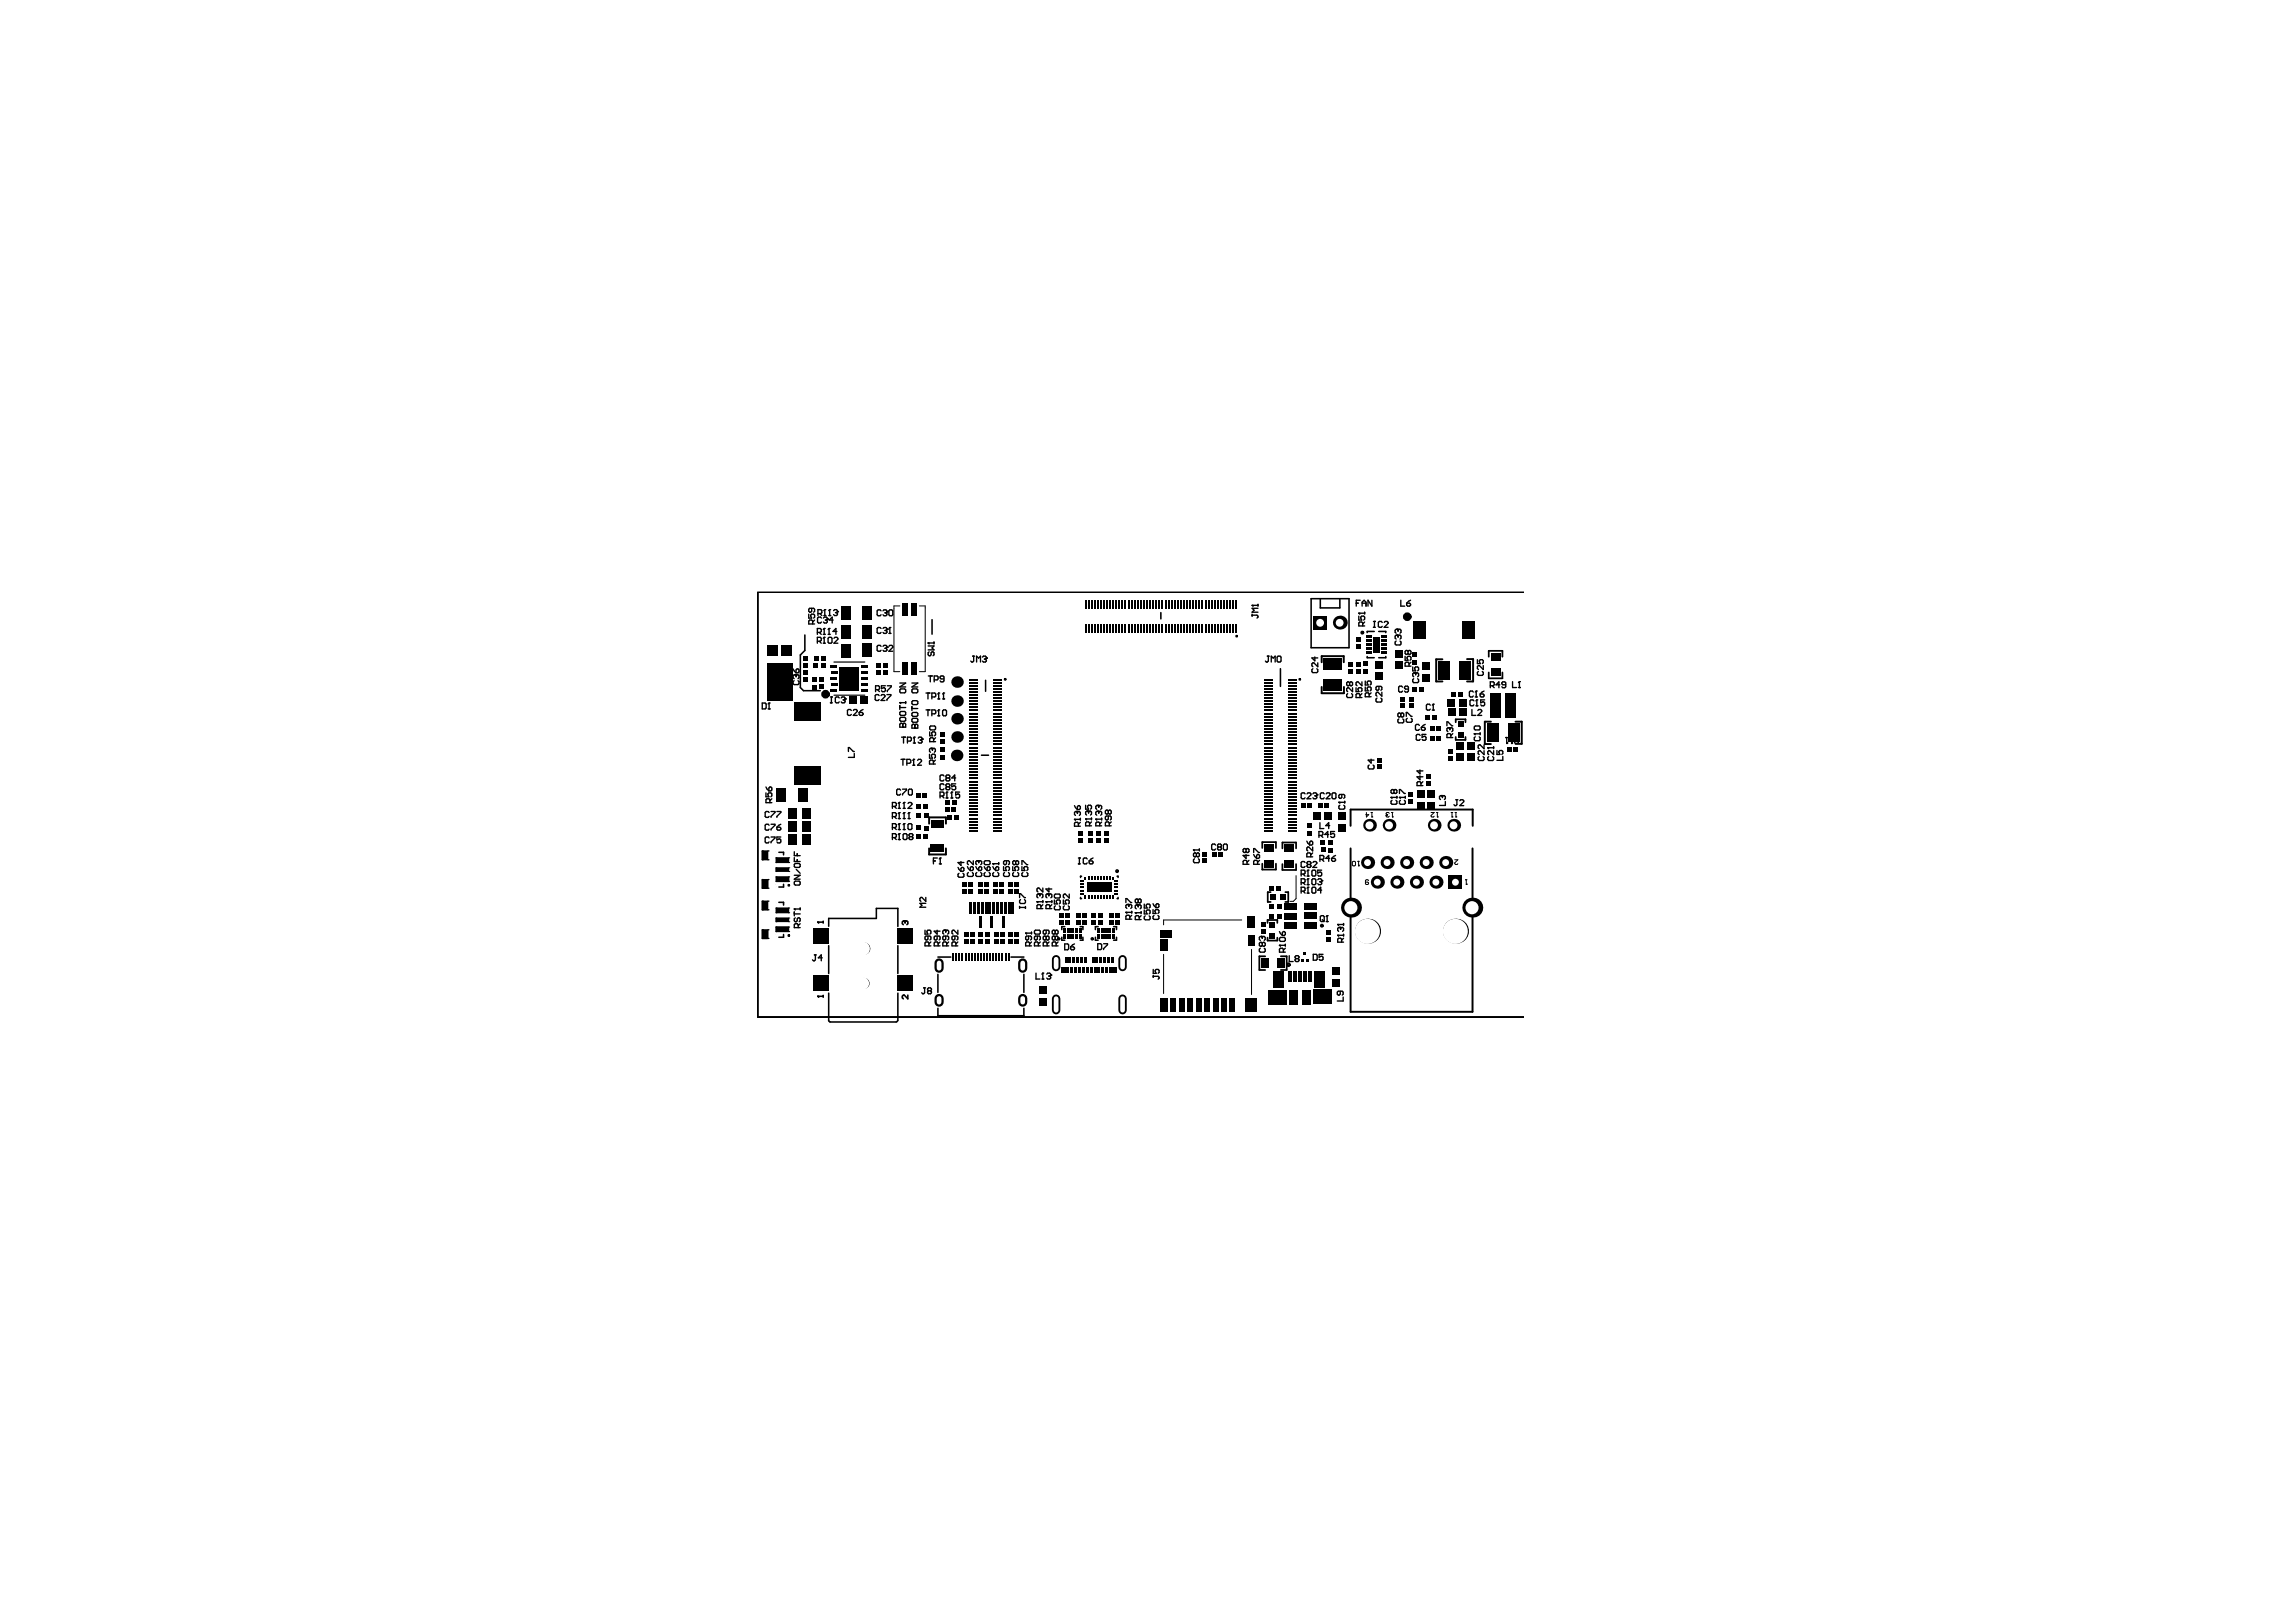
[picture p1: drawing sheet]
<svg xmlns="http://www.w3.org/2000/svg" width="297mm" height="209mm" viewBox="0 0 297 209" stroke-linecap="round" stroke-linejoin="round" font-family="sans-serif">
<path d="M197.1 76.6h-99.1v55h99.1" fill="none" stroke="#000" stroke-width=".13"/>
<g fill="#fff">
<path d="M143.4 122.2h.1v.1h-.1z"/>
<path d="M144.7 122h.1v.1h-.1z"/>
<path d="M123.2 122.8h.1v.1h-.1z"/>
<path d="M111.4 118.9h.1v.1h-.1z"/>
<path d="M135.6 128.8h.1v.1h-.1z"/>
<path d="M120.4 123.1h.1h-.1z"/>
<path d="M146.5 79.8h.1v.1h-.1z"/>
<path d="M120.1 78.7h.1v.1h-.1z"/>
<path d="M111.5 114.9h.1v.1h-.1z"/>
<path d="M120.1 78.1h.1v.1h-.1z"/>
<path d="M119.7 124.5h.1v.1h-.1z"/>
<path d="M120.4 124.5h.1v.1h-.1z"/>
<path d="M134.7 126.8h.1v.1h-.1z"/>
<path d="M139.8 128.2h.1v.1h-.1z"/>
<path d="M132.7 85.4h.1v.1h-.1z"/>
<path d="M149.7 79.7h.1v.1h-.1z"/>
<path d="M145.7 93.7h.1v.1h-.1z"/>
<path d="M146.3 93.7h.1v.1h-.1z"/>
<path d="M144.2 110.1v.1z"/>
<path d="M144.6 111.8h.1v.1h-.1z"/>
<path d="M158.8 110.5h.1v.1h-.1z"/>
<path d="M175.7 87.6h.1v.1h-.1z"/>
<path d="M139.8 104.5h.1v.1h-.1z"/>
<path d="M132.6 95h.1v.1h-.1z"/>
<path d="M193.3 109.4h.1v.1h-.1z"/>
<path d="M166.3 102.1v.1z"/>
<path d="M165.6 102.8h.1v.1h-.1z"/>
<path d="M147.7 105.2h.1v.1h-.1z"/>
<path d="M151.2 102.6h.1v.1h-.1z"/>
<path d="M168.7 98.2h.1v.1h-.1z"/>
<path d="M172.7 124.5h.1v.1h-.1z"/>
<path d="M165.7 113.7h.1v.1h-.1z"/>
<path d="M163.8 116.5h.1v.1h-.1z"/>
<path d="M144.2 80.2v.1z"/>
<path d="M156 128.8h.2v.1h-.2z"/>
<path d="M152.8 128.8h.1v.1h-.1z"/>
<path d="M187.3 89.8h.1v.1h-.1z"/>
<path d="M185.5 87.6h.1v.1h-.1z"/>
<path d="M105.5 108.6h.1h-.1z"/>
<path d="M105.3 84.2h.1v.1h-.1z"/>
<path d="M115.3 83.8h.1v.1h-.1z"/>
<path d="M102.6 110.6h.1v.1h-.1z"/>
<path d="M174.2 90.4h.1v.2h-.1z"/>
<path d="M102.5 119h.1v.2h-.1z"/>
<path d="M112.3 113.4h.1v.1h-.1z"/>
<path d="M111.9 106.3h.1h-.1z"/>
<path d="M168.8 92.8h.1v.1h-.1z"/>
<path d="M191.9 94h.1v.2h-.1z"/>
<path d="M180.6 104.3h.1v.1h-.1z"/>
<path d="M183.1 103.5h.1h-.1z"/>
<path d="M188.2 86h.1v.1h-.1z"/>
<path d="M182.4 101.7h.1v.1h-.1z"/>
<path d="M184.1 97.9h.1h-.1z"/>
<path d="M180.2 101.7h.1v.1h-.1z"/>
<path d="M101.1 122.3h.1v.1h-.1z"/>
<path d="M118.7 103.5h.1v.1h-.1z"/>
<path d="M111.8 94.9h.1v.1h-.1z"/>
<path d="M110.6 125.1h.1v.1h-.1z"/>
<path d="M123.4 112.2h.1v.1h-.1z"/>
<path d="M177.1 100.8h.1v.1h-.1z"/>
<path d="M126.8 111.8h.1v.1h-.1z"/>
<path d="M118.1 106.3h.1h-.1z"/>
<path d="M98.9 122.4h.1v.1h-.1z"/>
<path d="M145.1 114.7h.1v.1h-.1z"/>
<path d="M146 116h.1v.1h-.1z"/>
<path d="M177.9 93.2h.1v.1h-.1z"/>
<path d="M158.3 128.2h.1v.1h-.1z"/>
<path d="M176.3 82h.1v.1h-.1z"/>
<path d="M185.2 96.5h.1h-.1z"/>
<path d="M160.4 90.9h.1v.1h-.1z"/>
<path d="M177.9 104.8h.1v.1h-.1z"/>
<path d="M174.7 87.5h.1v.1h-.1z"/>
<path d="M147.9 115h.1v.1h-.1z"/>
<path d="M148.1 114h.1v.1h-.1z"/>
<path d="M139.6 90.5h.1v.1h-.1z"/>
<path d="M153.7 120.2h.1v.1h-.1z"/>
<path d="M120.4 98.8h.1v.1h-.1z"/>
<path d="M121.2 110.6h.1v.1h-.1z"/>
<path d="M173.2 99h.1v.1h-.1z"/>
<path d="M190.9 86.7h.1v.1h-.1z"/>
<path d="M151.5 79.3h.1v.1h-.1z"/>
<path d="M151.3 82.3h.1v.1h-.1z"/>
<path d="M122.8 108.3h.1v.1h-.1z"/>
<path d="M122.1 101.6h.1v.1h-.1z"/>
<path d="M131.6 104.5h.1v.1h-.1z"/>
<path d="M144.6 91.2h.1v.1h-.1z"/>
<path d="M184.5 108.6h.1v.1h-.1z"/>
<path d="M123.7 97.6h.1v.1h-.1z"/>
<path d="M117.7 84.1h.2v.1h-.2z"/>
<path d="M145.1 80.2h.1v.1h-.1z"/>
<path d="M124.5 80.8h.1v.1h-.1z"/>
<path d="M152.6 126.7h.1v.1h-.1z"/>
<path d="M148.2 127.5h.1v.2h-.1z"/>
<path d="M148.1 124.8h.1v.1h-.1z"/>
<path d="M114.6 110.2h.1v.1h-.1z"/>
<path d="M127.4 85.6h.1v.1h-.1z"/>
<path d="M124.9 89.5h.1v.1h-.1z"/>
<circle cx="144.1" cy="122.2" r=".08"/>
<circle cx="143.1" cy="119.7" r=".08"/>
<circle cx="138.8" cy="118.9" r=".08"/>
<circle cx="138.6" cy="126.2" r=".08"/>
<circle cx="138.3" cy="121.9" r=".08"/>
<circle cx="139.2" cy="126.2" r=".08"/>
<circle cx="137.6" cy="121.9" r=".08"/>
<circle cx="141" cy="122.9" r=".08"/>
<circle cx="139.1" cy="121.9" r=".08"/>
<circle cx="140.5" cy="122.4" r=".08"/>
<circle cx="139.8" cy="121.9" r=".08"/>
<circle cx="139.5" cy="127.3" r=".08"/>
<circle cx="140.9" cy="127.3" r=".08"/>
<circle cx="138.7" cy="127.3" r=".08"/>
<circle cx="143.2" cy="126.3" r=".08"/>
<circle cx="142.6" cy="126.3" r=".08"/>
<circle cx="145.3" cy="119.9" r=".08"/>
<circle cx="139.7" cy="123.5" r=".08"/>
<circle cx="123.2" cy="127.8" r=".08"/>
<circle cx="109" cy="127.4" r=".08"/>
<circle cx="118.2" cy="129.3" r=".08"/>
<circle cx="119.8" cy="131" r=".08"/>
<circle cx="154.1" cy="80.3" r=".08"/>
<circle cx="154.1" cy="79.7" r=".08"/>
<circle cx="139.4" cy="86.5" r=".08"/>
<circle cx="138.6" cy="86.4" r=".08"/>
<circle cx="137.2" cy="112.5" r=".08"/>
<circle cx="126.3" cy="77.3" r=".08"/>
<circle cx="135.9" cy="80.8" r=".08"/>
<circle cx="137.7" cy="80.8" r=".08"/>
<circle cx="138.2" cy="130.4" r=".08"/>
<circle cx="109.4" cy="115.5" r=".08"/>
<circle cx="139" cy="78.8" r=".08"/>
<circle cx="140.5" cy="126.3" r=".08"/>
<circle cx="147" cy="79.4" r=".08"/>
<circle cx="139" cy="78.2" r=".08"/>
<circle cx="111.1" cy="115.3" r=".08"/>
<circle cx="140.4" cy="123.5" r=".08"/>
<circle cx="141.2" cy="126.3" r=".08"/>
<circle cx="110.2" cy="115.5" r=".08"/>
<circle cx="106" cy="118.3" r=".08"/>
<circle cx="105.6" cy="106.9" r=".08"/>
<circle cx="109.9" cy="87.8" r=".13"/>
<circle cx="109.1" cy="87.1" r=".13"/>
<circle cx="109.1" cy="88.6" r=".13"/>
<circle cx="127.5" cy="77.7" r=".08"/>
<circle cx="108.2" cy="79.3" r=".08"/>
<circle cx="124.6" cy="77.7" r=".08"/>
<circle cx="116.8" cy="124.1" r=".08"/>
<circle cx="120.3" cy="122.1" r=".08"/>
<circle cx="122" cy="116.8" r=".08"/>
<circle cx="120.2" cy="117.4" r=".08"/>
<circle cx="121.3" cy="112" r=".08"/>
<circle cx="118.4" cy="115.7" r=".08"/>
<circle cx="120" cy="109.8" r=".08"/>
<circle cx="121.5" cy="105" r=".08"/>
<circle cx="115.2" cy="121.7" r=".08"/>
<circle cx="119.1" cy="116.4" r=".08"/>
<circle cx="122.8" cy="129.8" r=".08"/>
<circle cx="131.6" cy="127.2" r=".08"/>
<circle cx="129.7" cy="128.2" r=".08"/>
<circle cx="138.9" cy="129" r=".08"/>
<circle cx="137.8" cy="127.7" r=".08"/>
<circle cx="154.3" cy="107.1" r=".08"/>
<circle cx="154.4" cy="106.2" r=".08"/>
<circle cx="154.1" cy="118" r=".08"/>
<circle cx="153.4" cy="118.1" r=".08"/>
<circle cx="166.1" cy="92.1" r=".08"/>
<circle cx="152.3" cy="103" r=".08"/>
<circle cx="153" cy="103" r=".08"/>
<circle cx="119.1" cy="115" r=".08"/>
<circle cx="114" cy="111" r=".08"/>
<circle cx="110.6" cy="101.2" r=".08"/>
<circle cx="110.4" cy="100.3" r=".08"/>
<circle cx="145" cy="94.9" r=".08"/>
<circle cx="144.3" cy="94.9" r=".08"/>
<circle cx="162.9" cy="96.7" r=".08"/>
<circle cx="159.9" cy="96.6" r=".08"/>
<circle cx="121.9" cy="93.4" r=".08"/>
<circle cx="122.6" cy="89.9" r=".08"/>
<circle cx="128.2" cy="87.1" r=".08"/>
<circle cx="127.5" cy="85" r=".08"/>
<circle cx="127.6" cy="81" r=".08"/>
<circle cx="124.1" cy="80.3" r=".08"/>
<circle cx="119.7" cy="83.2" r=".08"/>
<circle cx="126.4" cy="84" r=".08"/>
<circle cx="127.3" cy="86.7" r=".08"/>
<circle cx="164.8" cy="122.5" r=".08"/>
<circle cx="171" cy="121.6" r=".08"/>
<circle cx="122.8" cy="120.8" r=".08"/>
<circle cx="138.5" cy="91" r=".08"/>
<circle cx="139.1" cy="91" r=".08"/>
<circle cx="149.8" cy="80.3" r=".08"/>
<circle cx="137.3" cy="92.7" r=".08"/>
<circle cx="136.7" cy="92.7" r=".08"/>
<circle cx="156" cy="79.6" r=".08"/>
<circle cx="155.4" cy="79.6" r=".08"/>
<circle cx="161" cy="79.3" r=".08"/>
<circle cx="161.6" cy="79.3" r=".08"/>
<circle cx="163.7" cy="123.5" r=".08"/>
<circle cx="155.8" cy="110" r=".08"/>
<circle cx="143.4" cy="109.7" r=".08"/>
<circle cx="176.7" cy="127.2" r=".08"/>
<circle cx="181.8" cy="117.1" r=".08"/>
<circle cx="140.6" cy="104.5" r=".08"/>
<circle cx="148.4" cy="104" r=".08"/>
<circle cx="174.4" cy="110.9" r=".08"/>
<circle cx="181.6" cy="125.3" r=".08"/>
<circle cx="170.5" cy="107.9" r=".08"/>
<circle cx="171.4" cy="107.5" r=".08"/>
<circle cx="168.1" cy="102.5" r=".08"/>
<circle cx="170.2" cy="102" r=".08"/>
<circle cx="172.9" cy="108" r=".08"/>
<circle cx="176.9" cy="109" r=".08"/>
<circle cx="169" cy="99.9" r=".08"/>
<circle cx="169.5" cy="98.9" r=".08"/>
<circle cx="168.8" cy="98.8" r=".08"/>
<circle cx="169.4" cy="103.5" r=".08"/>
<circle cx="171.4" cy="108.3" r=".08"/>
<circle cx="136.2" cy="95.2" r=".08"/>
<circle cx="136.5" cy="94.6" r=".08"/>
<circle cx="183.2" cy="123.3" r=".08"/>
<circle cx="156" cy="104.5" r=".08"/>
<circle cx="156.9" cy="105.1" r=".08"/>
<circle cx="148.8" cy="104.8" r=".08"/>
<circle cx="157.9" cy="105.6" r=".08"/>
<circle cx="168.2" cy="97.7" r=".08"/>
<circle cx="168.2" cy="97" r=".08"/>
<circle cx="128" cy="101.1" r=".08"/>
<circle cx="127.2" cy="101.3" r=".08"/>
<circle cx="128" cy="101.9" r=".08"/>
<circle cx="130.4" cy="102.2" r=".08"/>
<circle cx="127.3" cy="99.4" r=".08"/>
<circle cx="169.5" cy="125" r=".08"/>
<circle cx="164" cy="113.6" r=".08"/>
<circle cx="159" cy="113.6" r=".08"/>
<circle cx="156.3" cy="115.3" r=".08"/>
<circle cx="151.9" cy="115.8" r=".08"/>
<circle cx="169.1" cy="121.3" r=".08"/>
<circle cx="168.4" cy="121.3" r=".08"/>
<circle cx="168.8" cy="122.9" r=".08"/>
<circle cx="156.7" cy="111.4" r=".08"/>
<circle cx="158.4" cy="106.8" r=".08"/>
<circle cx="164.2" cy="110.8" r=".08"/>
<circle cx="147.8" cy="113.2" r=".08"/>
<circle cx="161.9" cy="118" r=".08"/>
<circle cx="137.5" cy="82.2" r=".08"/>
<circle cx="138.4" cy="82.6" r=".08"/>
<circle cx="133.1" cy="93.2" r=".08"/>
<circle cx="132.9" cy="92.2" r=".08"/>
<circle cx="133.1" cy="94.6" r=".08"/>
<circle cx="143.3" cy="80.3" r=".08"/>
<circle cx="150.4" cy="79.3" r=".08"/>
<circle cx="149.1" cy="80.3" r=".08"/>
<circle cx="165.1" cy="113.1" r=".08"/>
<circle cx="159.1" cy="128" r=".08"/>
<circle cx="154" cy="128.9" r=".08"/>
<circle cx="157.1" cy="128.6" r=".08"/>
<circle cx="151.8" cy="128" r=".08"/>
<circle cx="155.3" cy="128.8" r=".06"/>
<circle cx="186.9" cy="91" r=".08"/>
<circle cx="183" cy="88.3" r=".08"/>
<circle cx="120.3" cy="97.1" r=".08"/>
<circle cx="120.3" cy="96.5" r=".08"/>
<circle cx="121.5" cy="102.2" r=".08"/>
<circle cx="120.3" cy="94.6" r=".08"/>
<circle cx="118.2" cy="104.5" r=".08"/>
<circle cx="136.3" cy="106.6" r=".08"/>
<circle cx="107.8" cy="94.4" r=".08"/>
<circle cx="105.6" cy="105.3" r=".08"/>
<circle cx="108.2" cy="81.7" r=".08"/>
<circle cx="108.2" cy="84.2" r=".08"/>
<circle cx="103.3" cy="85.2" r=".08"/>
<circle cx="104.4" cy="98.5" r=".08"/>
<circle cx="114.5" cy="85.4" r=".08"/>
<circle cx="104.2" cy="88.9" r=".08"/>
<circle cx="114.2" cy="84.6" r=".08"/>
<circle cx="114.2" cy="83.2" r=".08"/>
<circle cx="115.3" cy="82.5" r=".08"/>
<circle cx="114.2" cy="81.8" r=".08"/>
<circle cx="115.3" cy="81.1" r=".08"/>
<circle cx="114.2" cy="80.4" r=".08"/>
<circle cx="115.3" cy="79.7" r=".08"/>
<circle cx="114.2" cy="79" r=".08"/>
<circle cx="100.9" cy="109.2" r=".08"/>
<circle cx="100.9" cy="108.3" r=".08"/>
<circle cx="100.9" cy="107.5" r=".08"/>
<circle cx="100.9" cy="106.7" r=".08"/>
<circle cx="100.9" cy="105.9" r=".08"/>
<circle cx="100.9" cy="105.1" r=".08"/>
<circle cx="100.9" cy="104.3" r=".08"/>
<circle cx="191.8" cy="90.9" r=".08"/>
<circle cx="176.8" cy="89.9" r=".08"/>
<circle cx="173.5" cy="99.7" r=".08"/>
<circle cx="173.3" cy="93.6" r=".08"/>
<circle cx="111.4" cy="112.4" r=".08"/>
<circle cx="132.5" cy="104.6" r=".08"/>
<circle cx="173.1" cy="94.4" r=".08"/>
<circle cx="175" cy="92.8" r=".08"/>
<circle cx="112.1" cy="105.2" r=".08"/>
<circle cx="107.3" cy="101.9" r=".08"/>
<circle cx="111.6" cy="108.4" r=".08"/>
<circle cx="158" cy="84.6" r=".08"/>
<circle cx="118.9" cy="127.2" r=".08"/>
<circle cx="157.8" cy="80.1" r=".08"/>
<circle cx="159.1" cy="79.9" r=".08"/>
<circle cx="160.5" cy="78.7" r=".08"/>
<circle cx="165.1" cy="88" r=".08"/>
<circle cx="165.6" cy="94.5" r=".08"/>
<circle cx="195.4" cy="98.2" r=".08"/>
<circle cx="193.4" cy="97" r=".08"/>
<circle cx="194" cy="98.6" r=".08"/>
<circle cx="194.9" cy="99.7" r=".08"/>
<circle cx="194.8" cy="98.6" r=".08"/>
<circle cx="178.6" cy="107.5" r=".08"/>
<circle cx="191.1" cy="108.5" r=".08"/>
<circle cx="190.5" cy="99.6" r=".08"/>
<circle cx="191.4" cy="87.7" r=".08"/>
<circle cx="186.9" cy="103.7" r=".08"/>
<circle cx="193.1" cy="89" r=".08"/>
<circle cx="191.5" cy="93.2" r=".08"/>
<circle cx="190.4" cy="94.6" r=".08"/>
<circle cx="195.7" cy="89" r=".08"/>
<circle cx="196" cy="98" r=".08"/>
<circle cx="175.9" cy="105.7" r=".08"/>
<circle cx="176.8" cy="88.7" r=".08"/>
<circle cx="176.7" cy="87.5" r=".08"/>
<circle cx="182.4" cy="89.7" r=".08"/>
<circle cx="180.9" cy="86.9" r=".08"/>
<circle cx="178.3" cy="88.3" r=".08"/>
<circle cx="182" cy="108.5" r=".08"/>
<circle cx="182" cy="106.8" r=".08"/>
<circle cx="181.9" cy="104.7" r=".08"/>
<circle cx="181.4" cy="103.3" r=".08"/>
<circle cx="182.4" cy="104.2" r=".08"/>
<circle cx="170.7" cy="88.7" r=".08"/>
<circle cx="170.5" cy="87.8" r=".08"/>
<circle cx="172.4" cy="84.9" r=".08"/>
<circle cx="169.5" cy="88" r=".08"/>
<circle cx="184.2" cy="101.2" r=".08"/>
<circle cx="184.2" cy="100.6" r=".08"/>
<circle cx="183.2" cy="89.9" r=".08"/>
<circle cx="183.3" cy="98.9" r=".06"/>
<circle cx="178.2" cy="105.8" r=".08"/>
<circle cx="178.8" cy="101.9" r=".08"/>
<circle cx="179.7" cy="103.9" r=".08"/>
<circle cx="119.9" cy="93.6" r=".08"/>
<circle cx="119.9" cy="92.2" r=".06"/>
<circle cx="117" cy="120.1" r=".08"/>
<circle cx="116.8" cy="119.1" r=".08"/>
<circle cx="133.2" cy="122.6" r=".08"/>
<circle cx="112.1" cy="129.8" r=".08"/>
<circle cx="120.5" cy="104.9" r=".08"/>
<circle cx="120.3" cy="95.2" r=".08"/>
<circle cx="112" cy="92.2" r=".08"/>
<circle cx="112.8" cy="93.1" r=".08"/>
<circle cx="112.8" cy="94.1" r=".08"/>
<circle cx="112.8" cy="94.9" r=".08"/>
<circle cx="110.8" cy="94.9" r=".08"/>
<circle cx="111.5" cy="128.6" r=".08"/>
<circle cx="142.6" cy="128.2" r=".08"/>
<circle cx="186.1" cy="92.8" r=".08"/>
<circle cx="188.1" cy="87.4" r=".08"/>
<circle cx="187.8" cy="93" r=".08"/>
<circle cx="187.6" cy="94.7" r=".08"/>
<circle cx="175.4" cy="98.2" r=".08"/>
<circle cx="149.8" cy="118.2" r=".08"/>
<circle cx="146.1" cy="119.9" r=".08"/>
<circle cx="147.1" cy="119.4" r=".08"/>
<circle cx="146.1" cy="118.1" r=".08"/>
<circle cx="144.7" cy="117.1" r=".08"/>
<circle cx="122.2" cy="102.8" r=".08"/>
<circle cx="108.1" cy="119.5" r=".08"/>
<circle cx="124.1" cy="117.1" r=".08"/>
<circle cx="124.3" cy="109.4" r=".08"/>
<circle cx="124.2" cy="108.6" r=".08"/>
<circle cx="107.7" cy="123.1" r=".08"/>
<circle cx="112.1" cy="121.2" r=".08"/>
<circle cx="159.1" cy="92.8" r=".08"/>
<circle cx="127.9" cy="89.6" r=".08"/>
<circle cx="156.3" cy="119.3" r=".08"/>
<circle cx="192" cy="88.3" r=".08"/>
<circle cx="190.3" cy="95.5" r=".08"/>
<circle cx="191.5" cy="96" r=".08"/>
<circle cx="177.3" cy="94.1" r=".08"/>
<circle cx="120.3" cy="103" r=".08"/>
<circle cx="118.1" cy="107.2" r=".08"/>
<circle cx="118.2" cy="105.6" r=".08"/>
<circle cx="129.5" cy="111.2" r=".08"/>
<circle cx="128.8" cy="111.2" r=".08"/>
<circle cx="124.1" cy="102.2" r=".08"/>
<circle cx="181.3" cy="92" r=".08"/>
<circle cx="182.2" cy="92.1" r=".08"/>
<circle cx="124.3" cy="124.8" r=".08"/>
<circle cx="130.2" cy="119.3" r=".08"/>
<circle cx="142.6" cy="112.9" r=".08"/>
<circle cx="145.2" cy="114.1" r=".08"/>
<circle cx="141.1" cy="114.8" r=".1"/>
<circle cx="142.2" cy="114.8" r=".1"/>
<circle cx="143.3" cy="114.8" r=".1"/>
<circle cx="141.1" cy="112.9" r=".08"/>
<circle cx="147" cy="116.1" r=".08"/>
<circle cx="139.5" cy="113.1" r=".08"/>
<circle cx="138.4" cy="114.1" r=".06"/>
<circle cx="160.8" cy="119.3" r=".08"/>
<circle cx="144.2" cy="123.6" r=".08"/>
<circle cx="144" cy="126.2" r=".08"/>
<circle cx="137.8" cy="126.3" r=".08"/>
<circle cx="139.9" cy="124.8" r=".08"/>
<circle cx="175.8" cy="91.6" r=".08"/>
<circle cx="127.5" cy="116.5" r=".08"/>
<circle cx="130.6" cy="116.5" r=".08"/>
<circle cx="129" cy="116.4" r=".08"/>
<circle cx="126" cy="116.4" r=".08"/>
<circle cx="128.3" cy="120.3" r=".08"/>
<circle cx="178.5" cy="97.7" r=".08"/>
<circle cx="177.1" cy="92.2" r=".08"/>
<circle cx="175.9" cy="92.8" r=".08"/>
<circle cx="161" cy="127.3" r=".08"/>
<circle cx="159.2" cy="125.8" r=".08"/>
<circle cx="106.2" cy="128.7" r=".08"/>
<circle cx="106.2" cy="125.7" r=".08"/>
<circle cx="107.7" cy="127.3" r=".08"/>
<circle cx="107.7" cy="121.1" r=".08"/>
<circle cx="104.7" cy="121.1" r=".08"/>
<circle cx="106.2" cy="119.5" r=".08"/>
<circle cx="180" cy="82.6" r=".08"/>
<circle cx="186.1" cy="96.8" r=".08"/>
<circle cx="184.7" cy="94.3" r=".08"/>
<circle cx="183.8" cy="92.7" r=".08"/>
<circle cx="178" cy="84" r=".1"/>
<circle cx="178" cy="82.9" r=".1"/>
<circle cx="178.1" cy="91.6" r=".08"/>
<circle cx="154.8" cy="125" r=".08"/>
<circle cx="158.4" cy="90.9" r=".08"/>
<circle cx="159.9" cy="91.5" r=".08"/>
<circle cx="181.8" cy="98.9" r=".08"/>
<circle cx="175" cy="99.2" r=".08"/>
<circle cx="154.4" cy="121.6" r=".08"/>
<circle cx="153" cy="121.6" r=".08"/>
<circle cx="155.7" cy="121.6" r=".08"/>
<circle cx="157" cy="121.6" r=".08"/>
<circle cx="158.3" cy="121.6" r=".08"/>
<circle cx="159.6" cy="121.6" r=".08"/>
<circle cx="182.4" cy="82.5" r=".08"/>
<circle cx="149.3" cy="121" r=".08"/>
<circle cx="149.3" cy="123.6" r=".08"/>
<circle cx="147" cy="118.2" r=".08"/>
<circle cx="146.7" cy="114.5" r=".08"/>
<circle cx="146.8" cy="127.5" r=".08"/>
<circle cx="138.1" cy="115" r=".08"/>
<circle cx="148.7" cy="115.5" r=".08"/>
<circle cx="149.6" cy="115.5" r=".08"/>
<circle cx="188.9" cy="93.1" r=".08"/>
<circle cx="186.9" cy="91.8" r=".08"/>
<circle cx="189.9" cy="89.9" r=".08"/>
<circle cx="158.4" cy="80.1" r=".08"/>
<circle cx="155.1" cy="80.3" r=".08"/>
<circle cx="155.9" cy="80.3" r=".08"/>
<circle cx="150" cy="90.4" r=".08"/>
<circle cx="148.5" cy="90.4" r=".08"/>
<circle cx="141" cy="90.4" r=".08"/>
<circle cx="153.3" cy="80.3" r=".08"/>
<circle cx="144" cy="88.7" r=".08"/>
<circle cx="142.5" cy="88.7" r=".08"/>
<circle cx="143.8" cy="111.9" r=".08"/>
<circle cx="172.7" cy="90.3" r=".08"/>
<circle cx="155" cy="120.9" r=".08"/>
<circle cx="157.6" cy="120.5" r=".08"/>
<circle cx="159" cy="120" r=".08"/>
<circle cx="152.3" cy="120.6" r=".08"/>
<circle cx="166.2" cy="88" r=".08"/>
<circle cx="166.2" cy="89.2" r=".08"/>
<circle cx="127.5" cy="111.8" r=".08"/>
<circle cx="110.8" cy="106" r=".08"/>
<circle cx="110.8" cy="105.3" r=".08"/>
<circle cx="113.5" cy="103.8" r=".08"/>
<circle cx="114.2" cy="106.8" r=".08"/>
<circle cx="120.5" cy="98.3" r=".08"/>
<circle cx="113.5" cy="104.5" r=".08"/>
<circle cx="121.3" cy="108.9" r=".08"/>
<circle cx="172.4" cy="87.5" r=".08"/>
<circle cx="170.7" cy="85.9" r=".08"/>
<circle cx="174.8" cy="82.8" r=".08"/>
<circle cx="110.6" cy="95.9" r=".08"/>
<circle cx="110.5" cy="97.4" r=".08"/>
<circle cx="110.3" cy="98.9" r=".08"/>
<circle cx="177.6" cy="91.3" r=".08"/>
<circle cx="175.8" cy="89.9" r=".08"/>
<circle cx="176.9" cy="97.6" r=".08"/>
<circle cx="176.9" cy="100.2" r=".08"/>
<circle cx="190.1" cy="83.2" r=".08"/>
<circle cx="190.7" cy="93.1" r=".08"/>
<circle cx="168.4" cy="95.7" r=".08"/>
<circle cx="110.6" cy="88.6" r=".13"/>
<circle cx="110.6" cy="87.1" r=".13"/>
<circle cx="148" cy="82.1" r=".08"/>
<circle cx="145.5" cy="82.2" r=".08"/>
<circle cx="146.9" cy="82.2" r=".08"/>
<circle cx="123.5" cy="108.4" r=".08"/>
<circle cx="122.1" cy="101" r=".08"/>
<circle cx="171.9" cy="113.6" r=".08"/>
<circle cx="133.7" cy="112.3" r=".08"/>
<circle cx="124.2" cy="102.9" r=".08"/>
<circle cx="132.2" cy="118.4" r=".08"/>
<circle cx="124.1" cy="121.6" r=".08"/>
<circle cx="144.2" cy="82.5" r=".08"/>
<circle cx="142.6" cy="82.5" r=".08"/>
<circle cx="143.5" cy="82.6" r=".08"/>
<circle cx="144.1" cy="91.3" r=".08"/>
<circle cx="162.7" cy="118" r=".08"/>
<circle cx="163.2" cy="116" r=".08"/>
<circle cx="168.3" cy="99.4" r=".08"/>
<circle cx="134.1" cy="106.6" r=".08"/>
<circle cx="135.6" cy="103.4" r=".08"/>
<circle cx="130" cy="101.7" r=".08"/>
<circle cx="130.4" cy="104" r=".08"/>
<circle cx="130.4" cy="103.4" r=".08"/>
<circle cx="130.8" cy="102.8" r=".08"/>
<circle cx="119.8" cy="109.2" r=".08"/>
<circle cx="175.2" cy="101.3" r=".08"/>
<circle cx="175.8" cy="99.3" r=".08"/>
<circle cx="170.4" cy="110" r=".08"/>
<circle cx="134" cy="118.4" r=".08"/>
<circle cx="134.9" cy="118.2" r=".08"/>
<circle cx="127.1" cy="97.7" r=".08"/>
<circle cx="123.7" cy="95.8" r=".08"/>
<circle cx="127.7" cy="95.7" r=".08"/>
<circle cx="117" cy="80.8" r=".08"/>
<circle cx="120.7" cy="88.4" r=".08"/>
<circle cx="119.5" cy="87.2" r=".08"/>
<circle cx="119.1" cy="80.8" r=".08"/>
<circle cx="123.3" cy="79.8" r=".08"/>
<circle cx="126.2" cy="82.4" r=".08"/>
<circle cx="133.1" cy="90" r=".08"/>
<circle cx="124.7" cy="84.7" r=".08"/>
<circle cx="124.4" cy="85.3" r=".08"/>
<circle cx="139.8" cy="81.3" r=".06"/>
<circle cx="121.1" cy="82.1" r=".08"/>
<circle cx="113.9" cy="124.4" r=".08"/>
<circle cx="114.6" cy="121.9" r=".08"/>
<circle cx="113.8" cy="121.8" r=".08"/>
<circle cx="115.5" cy="125.4" r=".08"/>
<circle cx="150.9" cy="126.3" r=".08"/>
<circle cx="148" cy="126.7" r=".08"/>
<circle cx="151.6" cy="123.8" r=".08"/>
<circle cx="149.9" cy="113.1" r=".08"/>
<circle cx="150.4" cy="116.1" r=".08"/>
<circle cx="159" cy="112.5" r=".08"/>
<circle cx="157.7" cy="114.7" r=".08"/>
<circle cx="114.2" cy="107.4" r=".08"/>
<circle cx="119.7" cy="100.3" r=".08"/>
<circle cx="120.8" cy="93.6" r=".08"/>
<circle cx="124.8" cy="87.4" r=".08"/>
<circle cx="125.4" cy="87.1" r=".08"/>
<circle cx="128.5" cy="79.3" r=".08"/>
<circle cx="134.4" cy="102.1" r=".08"/>
<circle cx="150" cy="106.5" r=".08"/>
<circle cx="169.2" cy="101" r=".08"/>
<circle cx="169.2" cy="102.5" r=".08"/>
<circle cx="168.6" cy="101.7" r=".08"/>
<circle cx="172.8" cy="106.1" r=".08"/>
<circle cx="170.8" cy="103.5" r=".08"/>
<circle cx="168.1" cy="101" r=".08"/>
<circle cx="169.4" cy="105.6" r=".08"/>
<circle cx="158.4" cy="103.5" r=".08"/>
<circle cx="159.6" cy="104" r=".08"/>
<circle cx="155.9" cy="117.8" r=".08"/>
<circle cx="177" cy="126" r=".08"/>
<circle cx="187.5" cy="123.6" r=".08"/>
<circle cx="180.8" cy="109" r=".08"/>
<circle cx="180.7" cy="105.8" r=".08"/>
<circle cx="180.8" cy="105.1" r=".08"/>
<circle cx="184.2" cy="107.4" r=".08"/>
<circle cx="181.4" cy="87.9" r=".08"/>
<circle cx="180.6" cy="92.1" r=".08"/>
<circle cx="180" cy="92" r=".08"/>
<circle cx="124.9" cy="124.9" r=".08"/>
<circle cx="123.6" cy="126.6" r=".08"/>
<circle cx="166" cy="96.7" r=".08"/>
<circle cx="159.5" cy="95.5" r=".08"/>
<circle cx="163" cy="97.6" r=".08"/>
<circle cx="165.4" cy="96.7" r=".08"/>
<circle cx="166.1" cy="93.5" r=".08"/>
<circle cx="166.1" cy="94.2" r=".08"/>
<circle cx="168" cy="95.1" r=".08"/>
<circle cx="160.1" cy="95.8" r=".08"/>
<circle cx="147.7" cy="104" r=".08"/>
<circle cx="145" cy="103.6" r=".06"/>
</g>
<g fill="none" stroke="#000" stroke-width=".13">
<path d="M116.4 78.4h-.7v8.5h.7M118.9 78.4h.8v8.5h-.8M197.1 76.6h-99.1v55h99.1M160.6 119h-10.1v.7M167.7 113.3v3l-.4 .3h-.4M175.1 111.4l.3 .1v.4l-.1 .1-.3-.1v-.4zM175.7 111.4h.2M175.8 112h.1M175.8 111.4v.6M175.9 111.9l-.1 .1M176.8 105.1v.6l.3-.3h-.4M177.1 113.9l-.1-.1-.3 .1v.4l.3 .1 .1-.1-.1-.2h-.3"/>
<path d="M177.4 105.1h.2M177.5 105.7h.1M177.5 105.1v.6M177.6 105.6l-.1 .1M179.3 105.5h.1M179.3 105.5l.1 .2 .3-.1M179.4 105.4h.1M179.4 105.4l-.1 .1M179.7 105.2l-.3-.1-.1 .1 .1 .2M180 105.1h.2M180.1 105.7h.1M180.1 105.1v.6"/>
<path d="M180.2 105.6l-.1 .1M185.1 105.1h.4l-.4 .4 .1 .2 .3-.1M185.9 105.1h.1M186 105.7h.1M186 105.1v.6M186 105.6v.1M187.7 105.1h.3M187.8 105.7h.1M187.8 105.1v.6M188 105.6l-.2 .1M188.2 111.2h.4l-.4 .4 .1 .2 .3-.1M188.3 105.1h.1"/>
<path d="M188.4 105.7h.1M188.4 105.1v.6M188.4 105.6v.1M189.6 113.8h.2M189.7 114.4h.1M189.7 113.8v.6M189.8 114.3l-.1 .1M150.5 123.5v5M161.9 122.8v5.9"/>
</g>
<g fill="none" stroke="#000" stroke-width=".2">
<path d="M150.2 79.3v.8M169.6 77.5h4.9v6.3h-4.9zM170.8 77.5v1.1h2.5v-1.1M104.1 82.1v2.1l-.6 .5v4.2l.4 .5h2.2M120.6 80.2v1.8M127 97.7h.9M127.5 88v1.4M165.7 86.5v2.3M176.9 84.9v.2h.9M177.8 81.7h-.9v.1M178.4 81.7h.9v.1M179.3 84.9v.2h-.9"/>
<path d="M100.8 110.3h.6v.3M100.8 116.7h.6v.4M101.4 114.4v.4h-.6M105.8 119.3h.1M105.8 119.3h.7M105.8 119.3l.1 .1M106.5 119.2v.2M107.2 119.8v-1h6.2v-1.3h2.8v2.4M117 119.1h.1M117 119.1l-.3 .2v.2l.2 .1M117 119.1l.1 .2M117.1 119.3l.1-.2 .2 .2v.2l-.1 .1"/>
<path d="M117.1 119.3v.1M137.7 119.9h-.3v.4M139.7 119.9h.4v.4M139.8 116.1v.2h.1M139.9 113.4h-.1v.1M142.1 119.9h-.4v.4M144.1 119.9h.3v.4M144.5 113.4h.1v.1M144.6 116.1v.2h-.1M101.4 120.9v.4h-.6M105.8 128.9h.1M105.8 128.9h.7"/>
<path d="M105.8 128.9l.1 .1M106.5 128.8v.2M107.2 122.3v3.7M107.2 128.5v3.5M107.2 132l.2 .2M107.4 132.2h8.6M116.1 132l-.2 .2M116.2 122.3v3.7M116.2 128.5v3.5M117.4 128.7v.5l-.4-.5-.3 .2v.2l.2 .1M121.3 126.1v2.3M121.3 130.4v1h11.2v-1"/>
<path d="M121.3 123.8h1.7M130.8 123.8h1.7M132.5 126.1v2.3M137.4 121.3v.3h.3M140.1 121.3v.3h-.4M141.7 121.3v.3h.4M144.4 121.3v.3h-.3"/>
</g>
<g fill="none" stroke="#000" stroke-width=".23">
<path d="M188.3 93.4v-.3h1.3v.3M188.3 95.3v.4h1.3v-.4M192.6 85v-.8h1.8v.8M192.6 87v.8h1.8v-.8M163.3 111.7v.8h1.8v-.8M163.3 109.7v-.8h1.8v.8M164 119.4v-.4h1.2v.4M164.4 115.4h-.4v1.3h.4M165.9 109.8v-.8h1.8v.8M165.9 111.8v.8h1.8v-.8M166.3 115.4h.4v1.3h-.4M163.7 123.7h-.8v1.8h.8"/>
<path d="M164 121.3v.4h1.2v-.4M165.7 123.7h.8v1.8h-.8"/>
</g>
<g fill="none" stroke="#000" stroke-width=".25">
<path d="M171 85.7v-.8h2.8v.8M171 88.9v.8h2.9v-.8M186.6 85.3h-.8v2.9h.8M189.8 85.3h.8v2.9h-.8M192.9 93.4h-.8v2.9h.8M196.1 93.4h.8v2.8h-.8M120.2 106.6v-.9h2.2v.9M120.2 109.8v.7h2.2v-.7M174.7 106.8v-2.1h15.8v2.1M174.7 109.8v21.1h15.8v-21.1"/>
<circle cx="130" cy="87.9" r=".05"/>
<circle cx="160" cy="82.3" r=".05"/>
<circle cx="168.2" cy="87.9" r=".05"/>
<circle cx="176.2" cy="81.8" r=".13"/>
<circle cx="102.1" cy="114.5" r=".05"/>
<circle cx="144.5" cy="112.7" r=".13"/>
<circle cx="171" cy="119.8" r=".13"/>
<circle cx="102.1" cy="121" r=".05"/>
<circle cx="137" cy="121.5" r=".1"/>
<circle cx="141.3" cy="121.5" r=".1"/>
<circle cx="166.7" cy="124.8" r=".18"/>
</g>
<path d="M107.9 85.7h4M107.9 89.9h4" fill="none" stroke="#000" stroke-width=".15"/>
<g fill="none" stroke="#000" stroke-width=".18">
<path d="M104.6 79.5v.5h.4l-.1-.3 .1-.2h.3l.1 .1v.2l-.1 .2M105 78.7v.4l-.1 .1-.3-.1v-.3l.2-.1h.5l.1 .1v.3l-.1 .1M105.8 79.4h.4l.1-.1v-.3l-.1-.1h-.4v.7M106.1 79.4l.2 .2M106.3 80l-.2-.2h-.2l-.1 .2v.5l.1 .1h.2l.2-.1M106.5 80l.2-.2h.2l.1 .3M106.6 79.6h.2M106.7 78.9h.1M106.7 78.9l-.1 .1M106.7 78.9v.7M107.2 79.6h.3M107.3 78.9h.1"/>
<path d="M107.3 78.9v.7M107.3 78.9l-.1 .1M107.8 79l.2-.1h.2l.1 .2M108.1 79.3h.1M108.2 79.3l.1 .1-.1 .2h-.2l-.2-.1M108.3 79.1h.1M108.3 79.1l-.1 .2M114 79l-.1-.1h-.3l-.1 .1v.5l.1 .2h.3l.1-.2M114.2 79l.2-.1h.2l.1 .3M114.5 79.3h.1M114.6 79.3l.1 .1-.1 .3h-.2l-.2-.2M114.7 79.2h.1"/>
<path d="M114.7 79.2l-.1 .1M115.1 78.9h.3l.1 .1v.5l-.1 .2h-.3l-.1-.2v-.5zM162 78.3h.1M162 79.5v.2M162 79.6h.6l.1 .1-.1 .3M162 78.3h.7M162 78.3l.1 .1M162.7 78.2v.2M162.7 78.7h-.7l.2 .3-.2 .2h.7M175.5 78h.2M175.8 79.3h.1M175.8 79.7v.5h.4l-.2-.2 .2-.3h.2l.1 .1v.3l-.1 .1"/>
<path d="M175.8 79.3h.7M175.8 79.3l.1 .2M176 77.7h-.5v.7M176.2 78.4v-.5l.3-.2 .2 .2v.5M176.2 78h.5M176.5 79.2v.3M177.5 77.7v.7l-.5-.7v.7M181.2 77.7v.7h.5M182 78h.4l.1 .3-.1 .1h-.3l-.1-.1zM182.5 77.7l-.5 .3M98.6 91h.4l.1 .1v.5l-.1 .1h-.4zM99.4 91.7h.2"/>
<path d="M99.5 91h.1M99.5 91v.7M99.5 91l-.1 .1M102.6 86.5l.4 .5M102.7 88.1l-.1 .1v.2l.1 .2h.5l.2-.2v-.2l-.2-.1M102.9 87.3h.1M102.9 87.3l-.3 .1v.3l.1 .1M102.9 87.3l.1 .1M103 87.4l.1-.1 .3 .1v.3l-.2 .1M103 87.4v.2M103.1 86.5l.3 .2v.2l-.2 .1h-.2v-.3zM105.1 80.7v-.4l-.1-.1h-.2l-.2 .1v.4h.8"/>
<path d="M105.4 80.2l-.3 .3M105.7 81.8h.4l.1-.1v-.3l-.1-.1h-.4v.8M105.7 83h.4l.1-.2v-.2l-.1-.1h-.4v.7M106 81.8l.2 .3M106 83l.2 .2M106.5 83.2h.3M106.5 82.1h.3M106.6 82.5h.1M106.6 81.3h.1M106.6 82.5l-.1 .1M106.6 81.3v.8M106.6 82.5v.7"/>
<path d="M106.6 81.3l-.1 .1M106.8 80.2h.1M106.9 80.2l.1 .1-.1 .3h-.2l-.2-.1M107 80.1h.1M107 80.1l-.1 .1M107.1 82.1h.3M107.3 81.3h.1M107.3 82.5h.2l.1 .1v.5l-.1 .1h-.2l-.2-.1v-.5zM107.3 81.3v.8M107.3 81.3l-.2 .1M107.4 90.2h.3M107.4 90.9h.3"/>
<path d="M107.6 90.2v.7M107.8 80.2h-.5l.4-.4v.8M107.9 82.6l.1-.1h.3l.1 .1v.1l-.5 .5h.5M108.3 81.7h-.5l.3-.4v.8M108.6 90.3l-.2-.1h-.2l-.1 .1v.5l.1 .1h.2l.2-.1M108.8 90.3l.2-.1h.2l.1 .2M109.1 90.5h.1M109.2 90.5l.1 .2-.1 .2h-.2l-.2-.1M109.3 90.4h.1M109.3 90.4l-.1 .1M109.8 97.2v-.5h.1l.5 .5h.1M110.1 91.9l-.1-.1h-.2l-.2 .1v.5l.2 .2h.2l.1-.2"/>
<path d="M110.4 91.9l.1-.1h.3l.1 .1v.1l-.5 .6h.5M110.5 97.5v.5h-.7M111.2 92.2h.3l.2 .2-.2 .2h-.2l-.1-.2zM111.7 91.8l-.5 .4M113.3 89.2h.4l.1-.1v-.3l-.1-.1h-.4v.8M113.5 89.2l.3 .3M113.7 90l-.1-.1h-.2l-.2 .1v.5l.2 .1h.2l.1-.1M114 83.6l-.1-.1h-.3l-.1 .1v.5l.1 .2h.3l.1-.2M114 90l.1-.1h.3l.1 .1v.1l-.5 .5h.5M114 81.3l-.1-.1h-.3l-.1 .1v.5l.1 .1h.3l.1-.1M114.2 83.6l.2-.1h.2l.1 .2M114.2 81.3l.2-.1h.2l.1 .2"/>
<path d="M114.5 81.6h.1M114.5 83.9h.1M114.5 88.7h-.5v.4l.3-.1 .2 .1v.3l-.1 .1h-.2l-.2-.1M114.6 81.6l.1 .1-.1 .2h-.2l-.2-.1M114.6 83.9l.1 .1-.1 .3h-.2l-.2-.2M114.7 81.4h.1M114.7 83.7h.1M114.7 89.9h.5v.1l-.5 .5v.1M114.7 81.4l-.1 .2M114.7 83.7l-.1 .2M114.8 88.7h.5v.1l-.5 .6v.1M115 83.6l.1-.1h.3l.1 .1v.1l-.5 .6h.5"/>
<path d="M115 81.9h.2M115.1 81.2h.1M115.1 81.2v.7M115.1 81.2l-.1 .1M116.4 90.9h.1M116.4 90.9l.1 .1M116.4 88.4h.8l-.8 .5h.8M116.4 91.3v.5M116.4 91.5h.8M116.4 90.9h.8M116.5 89.1h.5l.2 .2v.2l-.2 .1h-.5l-.1-.1v-.2zM116.5 92h.5l.2 .2v.2l-.2 .2h-.5l-.1-.2v-.2z"/>
<path d="M116.5 93.6l.3 .1 .2-.1 .2 .1v.4h-.8v-.4zM116.5 92.8h.5l.2 .1v.3l-.2 .1h-.5l-.1-.1v-.3zM116.6 98.2h.5M116.6 95.4h.5M116.8 94.1h.1M116.8 93.7v.4M116.8 98.2v.8M116.9 95.4v.7M117.2 90.8v.2M117.3 98.7h.4l.1-.1v-.2l-.1-.2h-.4v.8M117.4 95.9h.4l.1-.1v-.3l-.1-.1h-.4v.7M118 88.4h.7l-.7 .5h.7"/>
<path d="M118 91.4v.5M118 91.7h.7M118.1 99h.2M118.1 92.9h.5l.1 .2v.2l-.1 .1h-.5l-.1-.1v-.2zM118.1 92.2h.5l.1 .1v.3l-.1 .1h-.5l-.1-.1v-.3zM118.1 93.7l.3 .1 .2-.1 .1 .1v.4h-.7v-.4zM118.1 89.1h.5l.1 .2v.2l-.1 .1h-.5l-.1-.1v-.2zM118.1 90.6h.5l.1 .2v.2l-.1 .2h-.5l-.1-.2v-.2zM118.2 96.1h.2M118.2 98.2h.1M118.2 98.2l-.1 .2M118.2 98.2v.8"/>
<path d="M118.3 95.4h.1M118.3 95.4l-.1 .1M118.3 95.4v.7M118.4 94.2h.1M118.4 93.8v.4M118.7 98.4l.1-.2h.3l.1 .2v.1l-.5 .5h.5M118.8 95.5l.1-.1h.3l.1 .2M119 95.8h.2M119.2 95.8l.1 .1-.1 .2h-.3l-.1-.1M119.3 95.6h.1M119.3 95.6l-.1 .2M119.8 91.8h.5"/>
<path d="M119.8 89.7h.5M120.1 89.7v.7M120.1 91.8v.8M120.1 83.2h.1M120.1 83.6h.7l-.2 .2 .2 .3h-.7M120.1 83.2h.7M120.1 83.2l.1 .1M120.1 87.5h.5M120.2 84.3l-.1 .2v.2l.1 .1 .3-.1v-.2l.1-.2 .2 .2v.2l-.1 .1M120.3 97.6v.5h.3l-.1-.3 .1-.2h.3l.1 .1v.3l-.1 .1M120.3 94.7v.5h.4l-.2-.3 .2-.2h.2l.1 .1v.3l-.1 .1M120.4 87.5v.7"/>
<path d="M120.4 93.9h.5l.1 .2v.2l-.1 .1h-.5l-.1-.1v-.2zM120.5 96.8h.1M120.5 96.8l-.2 .1v.3l.1 .1M120.5 96.8l.1 .1M120.6 90.2h.3l.2-.2v-.2l-.2-.1h-.3v.7M120.6 92.4h.3l.2-.2v-.2l-.2-.2h-.3v.8M120.6 96.9l.2-.1 .2 .1v.3l-.1 .1M120.6 96.9v.2M120.8 98.8v-.3l-.2-.2h-.2l-.1 .2v.3h.7M120.8 96v-.4l-.1-.2h-.3l-.1 .2v.4h.7M120.8 83.1v.2M120.9 88h.3l.2-.2v-.2l-.2-.1h-.3v.7"/>
<path d="M121 98.3l-.2 .3M121 95.4l-.2 .3M121.3 92.6h.3M121.3 90.4h.3M121.4 91.8h.1M121.4 89.7h.1M121.4 91.8l-.1 .2M121.4 89.7v.7M121.4 91.8v.8M121.4 89.7l-.1 .1M121.9 90.4h.3M122.1 89.7h.1"/>
<path d="M122.1 89.7l-.2 .1M122.1 91.8h.2l.2 .2v.5l-.2 .1h-.2l-.2-.1v-.5zM122.1 89.7v.7M122.1 87.8h-.4l-.1-.1 .1-.2h.3l.1 .1v.5l-.1 .1h-.3l-.1-.1M125.8 84.9h.3M126 84.9v.6l-.2 .2-.2-.2M126.3 85.7v-.8l.3 .2 .3-.2v.8M127.1 85l.1-.1h.3l.1 .2M127.4 85.3h.1M127.5 85.3l.1 .1-.1 .3h-.3l-.1-.2M127.6 85.1h.1M127.6 85.1l-.1 .2"/>
<path d="M164 84.9h.2M164.1 84.9v.6l-.1 .2-.3-.2M164.5 85.7v-.8l.2 .2 .3-.2v.8M165.4 84.9h.2l.1 .1v.5l-.1 .2h-.2l-.2-.2v-.5zM169.9 86.5l-.2 .1v.3l.2 .1h.5l.1-.1v-.3l-.1-.1M170.1 85v.5l-.4-.4h.8M170.5 85.8v.5l-.5-.5-.3 .1v.2l.2 .2M174.3 89.7l-.1 .2v.2l.1 .1h.6l.1-.1v-.2l-.1-.2M174.6 88.3l-.1-.1-.3 .1v.3l.1 .1 .3-.1M174.6 88.3l.1-.1 .3 .1v.3l-.1 .1-.3-.1M174.6 88.3v.3M175 89v.5l-.5-.5-.3 .1v.3l.1 .1"/>
<path d="M175.4 89v.5h.4l-.1-.3 .1-.2h.3l.1 .1v.3l-.1 .1M175.9 90.2v-.3l-.1-.2h-.2l-.2 .2v.3h.8M176.2 88.2v.5l-.5-.5-.3 .1v.3l.2 .1M176.2 89.7l-.3 .3M176.3 81v-.4l-.1-.1h-.3l-.1 .1v.4h.7M176.5 80.5l-.2 .2M176.6 88.9v.5h.4l-.1-.3 .1-.2h.3l.1 .1v.3l-.1 .1M176.6 88.1v.5h.4l-.1-.2 .1-.3h.3l.1 .1v.3l-.1 .1M177.1 99l-.1 .1v.3l.1 .1h.5l.2-.1v-.3l-.2-.1M177.1 90.1v-.3l-.1-.2h-.2l-.2 .2v.3h.8M177.4 98.2v.5l-.4-.4h.8M177.4 89.6l-.3 .3"/>
<path d="M177.7 80.4h.2M177.7 81.2h.2M177.8 80.4v.8M178.1 90.3l-.1 .1v.3l.1 .1h.5l.2-.1v-.3l-.2-.1M178.4 88.8v.4l-.1 .1-.3-.1v-.3l.1-.1h.5l.2 .1v.3l-.2 .1M178.8 89.6v.5l-.5-.5-.3 .1v.2l.1 .2M178.8 80.5l-.1-.1h-.3l-.1 .1v.5l.1 .2h.3l.1-.2M179.1 80.5l.1-.1h.3l.1 .1v.2l-.5 .5h.5M180.6 82.9l-.1 .2v.2l.1 .1h.5l.2-.1v-.2l-.2-.2M180.7 82.2h.1M180.7 81.4h.1M180.7 82.2l-.2 .1v.3l.1 .1"/>
<path d="M180.7 81.4l-.2 .1v.3l.1 .1M180.7 82.2l.2 .1M180.7 81.4l.2 .1M180.9 82.3l.1-.1 .3 .1v.3l-.2 .1M180.9 81.5v.2M180.9 82.3v.1M180.9 81.5l.1-.1 .3 .1v.3l-.2 .1M181 93l-.2 .1v.3l.2 .1h.5l.1-.1v-.3l-.1-.1M181.2 92.4l.2-.2 .2 .2v.2l-.1 .2-.3-.2M181.2 92.4l-.1-.2-.3 .2v.2l.2 .2 .2-.2M181.2 92.4v.2M181.5 88.9l-.2-.1h-.2l-.2 .1v.5l.2 .1h.2l.2-.1"/>
<path d="M181.8 84.9v.5h.4l-.2-.2 .2-.3h.2l.1 .1v.3l-.1 .1M181.9 92.7v-.5h.2l.5 .5h.1M182.1 92.9l-.2 .2v.2l.2 .1h.5l.1-.1v-.2l-.1-.2M182.2 84.3l-.2-.1-.2 .1v.2l.1 .2 .3-.2M182.2 84.3l.1-.1 .2 .1v.2l-.1 .2-.2-.2M182.2 84.3v.2M182.2 89.2h-.4l-.1-.2 .1-.2h.3l.1 .1v.5l-.1 .1h-.3l-.1-.1M182.3 86.2v-.4l-.1-.1h-.3l-.1 .1v.4h.7M182.5 85.7l-.2 .2M182.8 86.3v.5h.3l-.1-.3 .1-.2h.3l.1 .1v.3l-.1 .1M182.9 87.8l-.1 .1v.3l.1 .1h.5l.1-.1v-.3l-.1-.1M183 87h.1"/>
<path d="M183 87l-.2 .2v.2l.1 .2M183 87l.1 .2M183.1 87.2l.2-.2 .2 .2v.2l-.1 .2M183.1 87.2v.1M183.6 93.8l-.1-.1h-.3l-.1 .1v.6l.1 .1h.3l.1-.1M183.7 99.6v.5l-.4-.4h.8M183.7 95.1l-.1-.1h-.3l-.1 .1v.5l.1 .2h.3l.1-.2M183.9 94.1h.4l.1 .3-.1 .1h-.3l-.1-.1zM184.4 93.7l-.5 .4M184.5 95h-.5v.4l.2-.1 .3 .1v.2l-.1 .2h-.3l-.1-.2M185 91.2l-.1-.1h-.2l-.2 .1v.5l.2 .2h.2l.1-.2M185.3 91.9h.2"/>
<path d="M185.4 91.1h.1M185.4 91.1v.8M185.4 91.1l-.1 .1M187.2 93.9v-.5h.1l.5 .5h.2M187.4 94.2h.1M187.4 94.2l-.2 .1v.2l.1 .2M187.4 94.2l.2 .1M187.6 94.3l.1-.1 .3 .1v.2l-.2 .2M187.6 94.3v.1M187.7 95.4v-.4l-.1-.1h-.3l-.1 .1v.4h.8M188 94.9l-.3 .3M190.4 91.8v.8h.5"/>
<path d="M190.6 89.5l-.1-.1h-.3l-.1 .1v.5l.1 .2h.3l.1-.2M190.7 90.7l-.1-.2h-.3l-.1 .2v.5l.1 .1h.3l.1-.1M190.7 94.9h.1M190.7 94.9h.8M190.7 94.9l.2 .2M190.9 95.3l-.2 .1v.3l.2 .1h.5l.1-.1v-.3l-.1-.1M190.9 93.9h.5l.1 .2v.2l-.1 .1h-.5l-.2-.1v-.2zM190.9 90.2h.2M190.9 91.3h.3M191 89.4h.1M191 89.4v.8M191 89.4l-.1 .1"/>
<path d="M191.1 90.5h.1M191.1 90.5v.8M191.1 90.5l-.2 .2M191.1 85.3v.6h.4l-.1-.3 .1-.3h.3l.1 .2v.2l-.1 .2M191.2 91.9l.1-.1h.3l.1 .1v.1l-.5 .6h.5M191.3 86.9l-.2 .1v.2l.2 .2h.5l.1-.2v-.2l-.1-.1M191.4 97.9l-.2 .1v.3l.2 .1h.5l.1-.1v-.3l-.1-.1M191.5 89.8h.4l.1 .2-.1 .2h-.3l-.1-.2zM191.5 94.8v.3M191.9 86.1v.5l-.5-.5h-.1l-.2 .1v.3l.2 .1M192 97.1v.5l-.5-.5-.3 .1v.3l.2 .1M192 89.4l-.5 .4"/>
<path d="M192 96.4v.5l-.5-.5-.3 .1v.2l.2 .2M192.1 90.5h-.5v.4l.2-.1 .3 .1v.3l-.2 .1h-.2l-.1-.1M192.5 96.7h.1M192.5 96.7h.7M192.5 96.7l.1 .2M192.6 97.9l-.1 .1v.3l.1 .1h.5l.1-.1v-.3l-.1-.1M192.8 88.7h.4l.1-.1v-.3l-.1-.1h-.4v.8M193.1 88.7l.2 .3M193.2 97.1v.5l-.5-.5-.2 .1v.3l.1 .1M193.2 96.6v.3M193.7 97.1v.5h.3l-.1-.3 .1-.2h.3l.1 .1v.3l-.1 .1M194 88.6h-.5l.4-.4v.8"/>
<path d="M194.4 97.9v.5h-.7M194.8 88.6h-.4l-.1-.1 .1-.3h.3l.1 .1v.5l-.1 .2h-.3l-.1-.2M194.8 95.4h.3M194.9 96.2h.1M194.9 95.4v.8M195.1 96.1l-.2 .1M195.4 95.4h.3M195.6 96.2h.1M195.6 95.4v.8M195.7 88.2v.7h.5M195.7 96.1l-.1 .1M195.9 95.5l.2-.1h.2l.1 .1v.6l-.1 .1h-.2l-.2-.1"/>
<path d="M196.4 88.9h.3M196.6 88.2h.1M196.6 88.2l-.2 .1M196.6 88.2v.7M99.1 102.6v.5h.4l-.2-.3 .2-.2h.2l.2 .1v.3l-.2 .1M99.1 101.8l.4 .5M99.5 105.1l-.1-.1h-.3l-.1 .1v.5l.1 .1h.3l.1-.1M99.5 106.8l-.1-.2h-.3l-.1 .2v.5l.1 .1h.3l.1-.1M99.5 108.4l-.1-.1h-.3l-.1 .1v.5l.1 .1h.3l.1-.1M99.6 103.8v-.3l-.1-.2h-.3l-.1 .2v.3h.8M99.6 101.8l.3 .1v.3l-.2 .1h-.2v-.4zM99.8 106.6h.5v.2l-.5 .5v.1"/>
<path d="M99.8 105h.5v.1l-.5 .5v.1M99.8 108.3h.5v.1l-.5 .5v.1M99.9 103.3l-.3 .3M100.5 107h.4l.1 .3-.1 .1h-.3l-.1-.1zM100.5 105h.5v.1l-.5 .5v.1M101 106.6l-.5 .4M101 108.3h-.5v.4l.4-.2 .1 .2v.2l-.1 .1h-.3l-.1-.1M102.8 117.6h.1M102.8 110.2v.5h.7M102.8 111v.5h.7M102.8 118v.5M102.8 118.2h.7"/>
<path d="M102.8 117.6h.7M102.8 117.6l.1 .1M102.8 113.2h.7l-.7 .5h.7M102.9 111.7h.5l.1 .1v.3l-.1 .1h-.5l-.1-.1v-.3zM102.9 114h.5l.1 .1v.3l-.1 .1h-.5l-.1-.1v-.3zM102.9 118.7l-.1 .2v.2l.2 .2 .1-.2v-.2l.3-.2 .1 .2v.2l-.1 .2M103 112.5l.5 .5M103.1 110.4v.3M103.1 111.2v.3M103.5 119.5l-.2 .3M103.5 117.5v.2M115.4 108.4h.4l.2-.2v-.2l-.2-.1h-.4v.7"/>
<path d="M115.4 104.3h.4l.2-.1v-.3l-.2-.1h-.4v.8M115.4 105.6h.4l.2-.1v-.2l-.2-.2h-.4v.8M115.4 107.1h.4l.2-.2v-.2l-.2-.1h-.4v.7M115.7 107.1l.3 .2M115.7 105.6l.3 .3M115.7 108.4l.3 .2M115.7 104.3l.3 .3M116.2 107.3h.3M116.2 105.9h.3M116.2 108.6h.3M116.2 104.6h.3M116.3 106.6h.1"/>
<path d="M116.3 105.1h.1M116.3 107.9h.1M116.3 103.8h.1M116.3 106.6l-.1 .1M116.3 103.8v.8M116.3 105.1v.8M116.3 106.6v.7M116.3 107.9v.7M116.3 107.9l-.1 .1M116.3 105.1l-.1 .2M116.3 103.8l-.1 .1M116.5 102.2l-.1-.1h-.3l-.1 .1v.5l.1 .2h.3l.1-.2"/>
<path d="M116.8 102.1h.5v.1l-.5 .5v.2M116.8 107.3h.3M116.8 105.9h.3M116.8 104.6h.3M117 106.6h.1M117 105.1h.1M117 103.8h.1M117 103.8v.8M117 105.1v.8M117 106.6v.7M117 106.6l-.2 .1M117 105.1l-.2 .2"/>
<path d="M117 107.9h.2l.1 .1v.5l-.1 .1h-.2l-.2-.1v-.5zM117 103.8l-.2 .1M117.5 103.9l.1-.1h.3l.1 .1v.2l-.5 .5h.5M117.5 105.9h.2M117.6 105.1h.1M117.6 106.6h.3l.1 .1v.5l-.1 .1h-.3l-.1-.1v-.5zM117.6 105.1v.8M117.6 105.1l-.1 .2M117.6 102.1h.3l.1 .1v.5l-.1 .2h-.3l-.1-.2v-.5zM117.7 108.2l-.1-.1 .1-.2h.3l.1 .1-.1 .2M117.7 108.2l-.1 .2 .1 .2h.3l.1-.1-.1-.3M117.7 108.2h.3"/>
<path d="M119.8 116.9h-.8l.3 .2-.3 .3h.8M119.8 116.1v.5l-.5-.5-.3 .1v.3l.1 .1M120.8 111.4h.2M121.3 111h-.5v.8M121.5 111.8h.3M121.6 103h.4l.1-.1v-.3l-.1-.1h-.4v.7M121.6 111h.1M121.6 111v.8M121.6 111l-.1 .1M121.9 103l.2 .2M122.1 100.4l-.1-.1h-.3l-.1 .1v.5l.1 .1h.3l.1-.1M122.1 101.5l-.1-.1h-.3l-.1 .1v.5l.1 .2h.3l.1-.2"/>
<path d="M122.4 103.2h.2M122.5 102.5h.1M122.5 100.6l-.1-.1 .1-.2h.3l.1 .1-.1 .2M122.5 102.5l-.1 .1M122.5 102.5v.7M122.5 101.8l-.1-.1 .1-.3h.3l.1 .1-.1 .3M122.5 100.6l-.1 .2 .1 .2h.3l.1-.1-.1-.3M122.5 101.8l-.1 .1 .1 .3h.3l.1-.2-.1-.2M122.5 101.8h.3M122.5 100.6h.3M123 103.2h.3M123.1 102.5h.1"/>
<path d="M123.1 102.5v.7M123.1 102.5l-.1 .1M123.6 101.4h-.5v.4l.3-.1 .2 .1v.2l-.1 .2h-.2l-.2-.2M123.6 100.6h-.5l.4-.3v.7M123.9 112.2l.4 .5M124.1 113l-.2 .1v.3l.2 .1h.5l.1-.1v-.3l-.1-.1M124.1 102.5h-.5v.4l.3-.2 .2 .2v.2l-.1 .1h-.2l-.2-.1M124.3 111.5v.5l-.4-.4h.8M124.4 112.2l.3 .1v.3l-.1 .1h-.3v-.4zM125.2 112.1l.3 .5M125.3 112.9l-.1 .1v.3l.1 .1h.5l.1-.1v-.3l-.1-.1M125.7 112.1l.2 .1v.3l-.1 .1h-.3v-.4z"/>
<path d="M125.9 111.4v.5l-.5-.5-.2 .1v.2l.1 .2M126.2 112.1l.4 .5M126.4 112.9l-.2 .1v.3l.2 .1h.5l.1-.1v-.3l-.1-.1M126.5 111.4h.1M126.5 111.4l-.3 .1v.2l.2 .2M126.5 111.4l.1 .1M126.6 111.5l.1-.1 .3 .1v.2l-.1 .2M126.6 111.5v.1M126.7 112.1l.3 .1v.3l-.1 .1h-.3v-.4zM127.3 112.1l.4 .5M127.5 112.9l-.2 .1v.3l.2 .1h.5l.1-.1v-.3l-.1-.1M127.5 111.4h.5l.1 .1v.2l-.1 .2h-.5l-.2-.2v-.2z"/>
<path d="M127.8 112.1l.3 .1v.3l-.1 .1h-.3v-.4zM128.4 111.7h.1M128.4 112.1l.4 .5M128.4 111.7h.8M128.4 111.7l.2 .2M128.6 112.9l-.2 .1v.3l.2 .1h.5l.1-.1v-.3l-.1-.1M128.9 112.1l.3 .1v.3l-.1 .1h-.3v-.4zM129.2 111.6v.3M129.8 112.1v.5h.4l-.1-.2 .1-.3h.3l.1 .1v.3l-.1 .1M130 112.9l-.2 .1v.3l.2 .1h.5l.1-.1v-.3l-.1-.1M130.2 111.4v.3l-.1 .2-.3-.2v-.2l.2-.1h.5l.1 .1v.2l-.1 .2M131 112.1v.5h.4l-.1-.2 .1-.3h.3l.1 .1v.3l-.1 .1"/>
<path d="M131.1 112.9l-.1 .1v.3l.1 .1h.6l.1-.1v-.3l-.1-.1M131.4 111.5l-.1-.1-.3 .1v.2l.1 .2 .3-.2M131.4 111.5l.1-.1 .3 .1v.2l-.1 .2-.3-.2M131.4 111.5v.2M131.9 116.1v-.5h.1l.5 .5h.2M131.9 117.3v.2M131.9 117.4h.8M132 116.4l-.1 .1v.3l.1 .1h.5l.2-.1v-.3l-.2-.1M132.2 112.1v.5h.4l-.1-.2 .1-.3h.2l.2 .1v.3l-.2 .1M132.2 111.9v-.5h.1l.5 .5h.2M132.3 112.9l-.1 .1v.3l.1 .1h.5l.2-.1v-.3l-.2-.1M132.7 117.3v.2"/>
<path d="M134.2 116.7h.1M134.2 116.7h.7M134.2 116.7l.1 .1M134.4 115.6h.1M134.4 115.6l.1 .2M134.4 115.6l-.2 .2v.2l.1 .2M134.5 115.8l.2-.2 .2 .2v.2l-.1 .2M134.5 115.8v.1M134.7 117.6v-.4l-.2-.2h-.2l-.1 .2v.4h.7M134.9 114.9v.5l-.5-.5-.2 .1v.3l.1 .1M134.9 116.5v.3M134.9 117l-.2 .3"/>
<path d="M135.3 116.7h.1M135.3 116.7l.1 .1M135.3 116.7h.8M135.6 115.6h.1M135.6 115.6l-.3 .2v.2l.1 .2M135.6 115.6l.1 .2M135.7 114.9v.5l-.4-.4h.8M135.7 115.8l.1-.2 .3 .2v.2l-.1 .2M135.7 115.8v.1M135.8 117.6v-.4l-.1-.2h-.3l-.1 .2v.4h.8M136.1 117l-.3 .3M136.1 116.5v.3"/>
<path d="M136.4 116.4v.5h.4l-.1-.2 .1-.3h.2l.2 .2v.2l-.2 .1M136.5 117.2l-.1 .1v.3l.1 .1h.5l.2-.1v-.3l-.2-.1M136.5 115.7h.5l.2 .1v.3l-.2 .1h-.5l-.1-.1v-.3zM137.6 116.4v.5h.3l-.1-.2 .1-.3h.3l.1 .2v.2l-.1 .1M137.7 117.2l-.1 .1v.3l.1 .1h.5l.1-.1v-.3l-.1-.1M138.3 115.7v.5l-.5-.5-.2 .1v.3l.1 .1M139 106h.1M139 106h.8M139 106l.1 .1M139 104.2l.4 .5M139.3 105h.1M139.3 105l-.3 .1v.3l.1 .1"/>
<path d="M139.3 105l.1 .1M139.4 105.1l.1-.1 .3 .1v.3l-.2 .1M139.4 105.1v.1M139.5 104.2l.3 .2v.2l-.2 .1h-.2v-.3zM139.5 111h.3M139.5 111.8h.3M139.5 106.9v-.4l-.1-.1h-.3l-.1 .1v.4h.8M139.6 111v.8M139.8 106.4l-.3 .2M139.8 105.9v.2M140.5 106h.1M140.5 104.2v.5h.3l-.1-.3 .1-.2h.3l.1 .1v.3l-.1 .1"/>
<path d="M140.5 106l.1 .1M140.5 106h.7M140.7 111.1l-.2-.1h-.2l-.2 .1v.5l.2 .2h.2l.2-.2M140.7 104.9h.1M140.7 104.9l.1 .2M140.7 104.9l-.2 .2v.2l.1 .1M140.8 105.1l.2-.2 .2 .2v.2l-.1 .1M140.8 105.1v.1M140.9 111.4h.4l.1 .2-.1 .2h-.3l-.1-.2zM141 106.8v-.3l-.2-.2h-.2l-.1 .2v.3h.7M141.2 106.3l-.2 .3M141.2 105.8v.3"/>
<path d="M141.4 111l-.5 .4M141.8 106h.1M141.8 106h.7M141.8 106l.1 .1M142 105h.1M142 104.2h.1M142 104.2l-.2 .1v.3l.1 .1M142 105l-.2 .1v.2l.1 .2M142 105l.1 .1M142 104.2l.1 .1M142.1 104.3l.2-.1 .2 .1v.3l-.1 .1M142.1 105.1l.2-.1 .2 .1v.2l-.1 .2"/>
<path d="M142.1 104.3v.2M142.1 105.1v.1M142.3 106.8v-.3l-.2-.1h-.2l-.1 .1v.3h.7M142.5 106.4l-.2 .2M142.5 105.9v.2M143.4 104.9l.1-.1 .3 .1v.3l-.2 .1-.2-.1M143.4 105.6v.4l-.1 .1-.3-.1v-.3l.1-.1h.5l.2 .1v.3l-.2 .1M143.4 104.9l-.1-.1-.3 .1v.3l.1 .1 .3-.1M143.4 104.9v.3M143.5 106.8v-.3l-.1-.2h-.3l-.1 .2v.3h.8M143.8 106.3l-.3 .3M145.7 118h.1"/>
<path d="M145.7 116.8v-.5h.1l.5 .5h.1M145.7 118l.1 .2M145.7 118h.7M145.9 117h.1M145.9 117l-.2 .1v.3l.1 .1M145.9 117l.1 .1M146 117.1l.2-.1 .2 .1v.3l-.1 .1M146 117.1v.2M146.2 118.9v-.4l-.2-.1h-.2l-.1 .1v.4h.7M146.4 118.4l-.2 .3M146.4 117.9v.3M146.9 118.1h.1"/>
<path d="M146.9 118.1l.1 .1M146.9 118.1h.7M147.1 117.1h.1M147.1 117.1l-.2 .1v.2l.1 .2M147.1 117.1l.2 .1M147.3 116.4l-.2-.1-.2 .1v.3l.1 .1 .3-.1M147.3 116.4l.1-.1 .2 .1v.3l-.1 .1-.2-.1M147.3 117.2l.1-.1 .2 .1v.2l-.1 .2M147.3 116.4v.3M147.3 117.2v.1M147.4 119v-.4l-.1-.1h-.3l-.1 .1v.4h.7M147.6 118.5l-.2 .2"/>
<path d="M147.6 118v.2M148 117.7v.5h.4l-.1-.2 .1-.3h.3l.1 .2v.2l-.1 .1M148 117v.5h.4l-.1-.3 .1-.2h.3l.1 .1v.2l-.1 .2M148.2 118.5l-.2 .1v.3l.2 .1h.5l.1-.1v-.3l-.1-.1M149.2 117.7v.5h.4l-.2-.3 .2-.2h.2l.1 .1v.3l-.1 .1M149.2 116.9l.4 .5M149.3 118.4l-.1 .2v.2l.1 .1h.5l.1-.1v-.2l-.1-.2M149.7 116.9l.2 .1v.3l-.1 .1h-.2v-.4zM154.4 110h.1M154.4 110h.8M154.4 110l.1 .1M154.5 111.1l-.1 .1v.3l.1 .1h.5l.2-.1v-.3l-.2-.1"/>
<path d="M154.8 110.5l.1-.2 .3 .2v.2l-.2 .2-.2-.2M154.8 110.5l-.1-.2-.3 .2v.2l.1 .2 .3-.2M154.8 110.5v.2M155.2 109.8v.3M157.3 109.3l-.2-.1h-.2l-.1 .1v.5l.1 .2h.2l.2-.2M157.6 109.6l-.1 .1 .1 .3h.3l.1-.2-.1-.2M157.6 109.6l-.1-.1 .1-.3h.3l.1 .1-.1 .3M157.6 109.6h.3M158.4 109.2h.3l.1 .1v.5l-.1 .2h-.3l-.1-.2v-.5zM161.2 109.9l-.1-.1-.3 .1v.3l.2 .1 .2-.1M161.2 109.9l.1-.1 .3 .1v.3l-.1 .1-.3-.1M161.2 110.5v.6l-.4-.4h.8"/>
<path d="M161.2 109.9v.3M161.3 111.8v-.4l-.1-.1h-.2l-.2 .1v.4h.8M161.6 111.3l-.3 .3M162.2 110.3v-.5h.1l.5 .5h.1M162.2 110.5l.4 .6M162.7 111.8v-.4l-.1-.1h-.3l-.1 .1v.4h.7M162.7 110.5l.2 .2v.2l-.1 .2h-.2v-.4zM162.9 111.3l-.2 .3M168.3 114.2h.4l.1-.1v-.3l-.1-.1h-.4v.8M168.3 113.1h.4l.1-.1v-.3l-.1-.1h-.4v.7M168.3 115.3h.4l.1-.1v-.3l-.1-.1h-.4v.7M168.6 115.3l.2 .2"/>
<path d="M168.6 113.1l.2 .2M168.6 114.2l.2 .3M168.8 102.7l-.1-.1h-.2l-.2 .1v.5l.2 .1h.2l.1-.1M168.8 111.6l-.1-.1h-.2l-.2 .1v.5l.2 .1h.2l.1-.1M169.1 108.8l.3 .5M169.1 102.7l.1-.1h.3l.1 .1v.1l-.5 .5h.5M169.1 115.5h.2M169.1 113.3h.2M169.1 114.5h.2M169.2 114.8h.1M169.2 112.6h.1M169.2 113.7h.1"/>
<path d="M169.2 111.8l-.1 .2 .1 .2h.3l.1-.1-.1-.3M169.2 111.8l-.1-.1 .1-.2h.3l.1 .1-.1 .2M169.2 113.7l-.1 .1M169.2 114.8l-.1 .1M169.2 112.6v.7M169.2 113.7v.8M169.2 114.8v.7M169.2 112.6l-.1 .1M169.2 111.8h.3M169.6 110.9v-.4l-.2-.2h-.2l-.1 .2v.4h.7M169.6 108.8l.2 .1v.3l-.1 .1h-.3v-.4zM169.8 109.6v.5l-.5-.5-.2 .1v.3l.1 .1"/>
<path d="M169.8 110.3l-.2 .3M169.9 102.7l.1-.1h.2l.2 .2M169.9 111.6l.1-.1h.2l.2 .1v.1l-.5 .5h.5M169.9 112.6h.2l.1 .1v.5l-.1 .1h-.2l-.2-.1v-.5zM169.9 113.7h.2l.1 .1v.5l-.1 .2h-.2l-.2-.2v-.5zM169.9 114.8h.2l.1 .1v.5l-.1 .1h-.2l-.2-.1v-.5zM170.1 103h.1M170.2 103l.2 .1-.2 .2h-.2l-.1-.1M170.4 102.8h.1M170.4 102.8l-.2 .2M170.5 113.8l.1-.1h.3l.1 .2M170.6 108.1h.4l.1-.1v-.3l-.1-.1h-.4v.7"/>
<path d="M170.7 114.1h.2M170.8 106.4v.8h.5M170.8 111.2h.3l.2-.1v-.3l-.2-.1h-.3v.7M170.9 114.1l.1 .1-.1 .3h-.3l-.1-.2M170.9 108.1l.2 .2M170.9 118.5h.3l.1 .1v.5l-.1 .1h-.3l-.1-.1v-.5zM171 113.9h.1M171 112.6h-.5v.4l.4-.2 .1 .2v.2l-.1 .1h-.3l-.1-.1M171 115.2h-.5l.4-.4v.7M171 113.9l-.1 .2M171 111.2l.3 .2M171.1 119l.2 .2"/>
<path d="M171.3 102.7l-.1-.1h-.3l-.1 .1v.5l.1 .1h.3l.1-.1M171.6 102.7l.1-.1h.2l.2 .1v.1l-.5 .5h.5M171.6 119.2h.2M171.7 118.5h.1M171.7 118.5v.7M171.7 118.5l-.1 .1M171.9 108h-.5l.4-.4v.7M172 106.8h-.5l.4-.4v.8M172 111.1h-.5l.4-.4v.7M172.3 111.1h.4l.1 .2-.1 .1h-.3l-.1-.1zM172.5 102.6h.2l.1 .1v.5l-.1 .1h-.2l-.2-.1v-.5zM172.7 107.6h-.5v.4l.2-.2 .3 .2v.2l-.2 .1h-.2l-.1-.1"/>
<path d="M172.8 110.7l-.5 .4M173.1 119.6h.1M173.1 119.6h.7M173.1 119.6l.1 .1M173.2 103.8h.1M173.2 103.8h.8M173.2 103.8l.1 .1M173.3 120h.1M173.3 120l-.2 .1v.3l.1 .1M173.3 120l.1 .1M173.3 104.2l-.1 .1v.3l.1 .1h.5l.2-.1v-.3l-.2-.1M173.6 102.8v.4l-.1 .1-.3-.1v-.3l.1-.1h.5l.2 .1v.3l-.2 .1"/>
<path d="M173.8 119.5v.2M174 103.7v.2M180 103.2h.1M180 103.2h.7M180 103.2l.1 .1M180.1 103.5l-.1 .2v.2l.1 .1h.5l.1-.1v-.2l-.1-.2M180.3 102.3l-.1-.2-.2 .2v.2l.1 .2 .2-.2M180.3 102.3l.2-.2 .2 .2v.2l-.1 .2-.3-.2M180.3 102.3v.2M180.7 103v.3M181 103.2h.1M181 103.2h.8"/>
<path d="M181 102.7v-.6h.2l.5 .6h.1M181 103.2l.2 .1M181.2 103.5l-.2 .2v.2l.2 .1h.5l.1-.1v-.2l-.1-.2M181.8 103v.3M183.7 100.4v.5l-.4-.4h.8M183.8 101.6v-.3l-.1-.2h-.2l-.2 .2v.3h.8M184.1 101.1l-.3 .3M186.5 102.9h.1M186.5 102.9l-.3 .2v.2l.2 .1M186.5 102.9l.1 .2M186.6 103.1l.1-.2 .3 .2v.2l-.1 .1M186.6 103.1v.1"/>
<path d="M187 103.7v.5h-.8M188.4 103.5h.2M188.5 103.5v.6l-.1 .1-.3-.1M188.9 103.6l.1-.1h.2l.2 .1v.1l-.5 .5h.5M103.3 120v-.4l-.2-.1h-.2l-.1 .1v.4h.7M105.4 123.5h.2M105.5 123.5v.7l-.1 .1-.3-.1M106.4 123.9h-.5l.3-.4v.8M119.5 127.8h.2M119.6 127.8v.6l-.1 .2-.3-.2M119.7 120.3v.5h.4l-.2-.3 .2-.2h.2l.1 .2v.2l-.1 .1M120.1 121.1v.4l-.2 .1-.2-.1v-.3l.1-.1h.5l.1 .1v.3l-.1 .1"/>
<path d="M120.1 128.2l-.1 .1 .1 .3h.3l.1-.2-.1-.2M120.1 128.2l-.1-.1 .1-.3h.3l.1 .1-.1 .3M120.1 128.2h.3M120.2 122.4v-.4l-.1-.1h-.3l-.1 .1v.4h.7M120.4 121.9l-.2 .2M121.2 121.1v.4l-.1 .1-.2-.1v-.3l.1-.1h.5l.1 .1v.3l-.1 .1M121.2 120.3v.5l-.3-.3h.7M121.4 122.4v-.4l-.2-.1h-.2l-.1 .1v.4h.7M121.6 121.9l-.2 .2M122.2 120.3h.1M122.2 120.3l-.2 .2v.2l.1 .1M122.2 120.3l.2 .2"/>
<path d="M122.4 121.1v.4l-.2 .1-.2-.1v-.3l.1-.1h.5l.1 .1v.3l-.1 .1M122.4 120.5l.1-.2 .2 .2v.2l-.1 .1M122.4 120.5v.1M122.5 122.4v-.4l-.1-.1h-.3l-.1 .1v.4h.7M122.7 121.9l-.2 .2M123.5 121.1v.4l-.1 .1-.2-.1v-.3l.1-.1h.5l.1 .1v.3l-.1 .1M123.7 122.4v-.4l-.2-.1h-.2l-.1 .1v.4h.7M123.9 120.3v.5l-.5-.5h-.1l-.1 .2v.2l.1 .1M123.9 121.9l-.2 .2M132.7 120.7h.1M132.7 120.7h.7M132.7 120.7l.1 .1"/>
<path d="M133.1 121.1v.4l-.2 .1-.2-.1v-.3l.1-.1h.5l.1 .1v.3l-.1 .1M133.2 122.4v-.4l-.1-.1h-.3l-.1 .1v.4h.7M133.4 121.9l-.2 .2M133.4 120.6v.2M134 120.3h.5l.1 .2v.2l-.1 .1h-.5l-.2-.1v-.2zM134 125.9v.8h.5M134.2 121.1v.4l-.1 .1-.3-.1v-.3l.2-.1h.5l.1 .1v.3l-.1 .1M134.3 122.4v-.4l-.1-.1h-.2l-.2 .1v.4h.8M134.6 121.9l-.3 .2M134.8 126.7h.2M134.9 125.9h.1M134.9 125.9v.8"/>
<path d="M134.9 125.9l-.1 .1M135.3 121.2l-.1-.1-.2 .1v.3l.1 .1 .2-.1M135.3 121.2l.2-.1 .2 .1v.3l-.1 .1-.3-.1M135.3 120.3v.4l-.1 .1-.2-.1v-.2l.1-.2h.5l.1 .2v.2l-.1 .1M135.3 121.2v.3M135.4 126l.1-.1h.3l.1 .3M135.5 122.4v-.4l-.2-.1h-.2l-.1 .1v.4h.7M135.7 126.3h.1M135.7 121.9l-.2 .2M135.8 126.3l.1 .1-.1 .3h-.3l-.1-.2M135.9 126.2h.1M135.9 126.2l-.1 .1"/>
<path d="M136.5 121.2l-.1-.1-.3 .1v.3l.2 .1 .2-.1M136.5 121.2l.1-.1 .3 .1v.3l-.1 .1-.3-.1M136.5 120.5l-.1-.2-.3 .2v.2l.2 .1 .2-.1M136.5 120.5l.1-.2 .3 .2v.2l-.1 .1-.3-.1M136.5 120.5v.2M136.5 121.2v.3M136.6 122.4v-.4l-.1-.1h-.2l-.2 .1v.4h.8M136.9 121.9l-.3 .2M137.7 122.1h.4l.2 .1v.6l-.2 .1h-.4zM138.5 122.5h.4l.1 .3-.1 .1h-.3l-.1-.1zM139 122.1l-.5 .4M142 122.1h.4l.1 .1v.5l-.1 .2h-.4z"/>
<path d="M142.8 122.1h.5v.1l-.5 .5v.2M149.2 125.4v.5h.4l-.2-.2 .2-.3h.2l.2 .1v.3l-.2 .1M149.2 126.3h.6l.2 .1-.2 .3M149.2 126.2v.2M163.1 122.7l-.2 .1v.3l.2 .1h.5l.1-.1v-.3l-.1-.1M163.2 121.2h.1M163.2 121.2l.1 .1M163.2 121.2l-.3 .1v.2l.2 .2M163.3 122l-.1-.1-.3 .1v.3l.2 .1 .2-.1M163.3 121.3l.1-.1 .3 .1v.2l-.1 .2M163.3 122l.1-.1 .3 .1v.3l-.1 .1-.3-.1M163.3 121.3v.1"/>
<path d="M163.3 122v.3M165.5 122.3h.1M165.5 122.3l.2 .1M165.5 122.3h.8M165.5 120.5l.4 .5M165.7 121.3h.5l.1 .1v.3l-.1 .1h-.5l-.2-.1v-.3zM166 123.2v-.4l-.1-.1h-.2l-.2 .1v.4h.8M166 120.5l.3 .1v.3l-.1 .1h-.3v-.4zM166.3 122.7l-.3 .2M166.3 122.2v.2M166.8 123.6v.8h.5M167.7 124l-.2 .1 .2 .3h.2l.2-.1-.2-.3"/>
<path d="M167.7 124l-.2-.1 .2-.3h.2l.2 .2-.2 .2M167.7 124h.2M169.9 123.5h.4l.1 .1v.5l-.1 .1h-.4zM171.2 123.5h-.5v.3l.2-.1 .3 .1v.3l-.2 .1h-.2l-.1-.1M173.1 121h.1M173.1 121l.1 .1M173.1 121h.7M173.4 128.2v.4l-.1 .1-.3-.1v-.2l.1-.2h.5l.2 .2v.2l-.2 .1M173.4 120.1l.2-.1 .2 .1v.3l-.1 .1M173.4 120.1v.1M173.6 121.9v-.4l-.2-.1h-.2l-.1 .1v.4h.7M173.8 129v.5h-.8"/>
<path d="M173.8 121.4l-.2 .2M173.8 120.9v.2"/>
</g>
<g fill="none" stroke="#000" stroke-width=".56">
<circle cx="182.1" cy="79.8" r=".28"/>
<circle cx="106.8" cy="89.8" r=".28"/>
</g>
<circle cx="109.9" cy="87.8" r=".3" fill="#000"/>
<circle cx="109.9" cy="87.8" r=".13" fill="#fff"/>
<circle cx="109.1" cy="87.1" r=".3" fill="#000"/>
<circle cx="109.1" cy="87.1" r=".13" fill="#fff"/>
<circle cx="109.1" cy="88.6" r=".3" fill="#000"/>
<circle cx="109.1" cy="88.6" r=".13" fill="#fff"/>
<circle cx="141.1" cy="114.8" r=".25" fill="#000"/>
<circle cx="141.1" cy="114.8" r=".1" fill="#fff"/>
<circle cx="142.2" cy="114.8" r=".25" fill="#000"/>
<circle cx="142.2" cy="114.8" r=".1" fill="#fff"/>
<circle cx="143.3" cy="114.8" r=".25" fill="#000"/>
<circle cx="143.3" cy="114.8" r=".1" fill="#fff"/>
<circle cx="178" cy="84" r=".25" fill="#000"/>
<circle cx="178" cy="84" r=".1" fill="#fff"/>
<circle cx="178.1" cy="82.9" r=".24" fill="#000"/>
<circle cx="178" cy="82.9" r=".1" fill="#fff"/>
<circle cx="110.6" cy="88.6" r=".3" fill="#000"/>
<circle cx="110.6" cy="88.6" r=".13" fill="#fff"/>
<circle cx="110.6" cy="87.1" r=".3" fill="#000"/>
<circle cx="110.6" cy="87.1" r=".13" fill="#fff"/>
<path d="M121.5 124.6v.7M121.5 129.2v.5" fill="none" stroke="#000" stroke-width="1.2"/>
<path d="M121.5 124.6v.7M121.5 129.2v.5" fill="none" stroke="#fff" stroke-width=".61"/>
<circle cx="178.2" cy="114.1" r=".85" fill="#000"/>
<circle cx="178.2" cy="114.1" r=".44" fill="#fff"/>
<circle cx="184.5" cy="111.6" r=".85" fill="#000"/>
<circle cx="184.5" cy="111.6" r=".44" fill="#fff"/>
<path d="M187.4 113.3h1.7v1.7h-1.7z" fill-rule="evenodd" fill="#000"/>
<circle cx="188.3" cy="114.1" r=".44" fill="#fff"/>
<circle cx="111.7" cy="127.2" r=".7" fill="#000"/>
<circle cx="111.6" cy="127.2" r=".8" fill="#fff"/>
<path d="M136.6 124.1v1M136.6 129.2v1.5M145.2 124.1v1M145.2 129.2v1.5" fill="none" stroke="#000" stroke-width="1.1"/>
<path d="M136.6 124.1v1M136.6 129.2v1.5M145.2 124.1v1M145.2 129.2v1.5" fill="none" stroke="#fff" stroke-width=".61"/>
<path d="M169.9 79.7h1.8v1.7h-1.8z" fill-rule="evenodd" fill="#000"/>
<circle cx="170.8" cy="80.6" r=".51" fill="#fff"/>
<circle cx="174.8" cy="117.4" r="1.29" fill="#000"/>
<circle cx="174.8" cy="117.4" r=".85" fill="#fff"/>
<circle cx="176.9" cy="120.5" r="1.62" fill="#000"/>
<circle cx="176.9" cy="120.5" r="1.62" fill="#fff"/>
<circle cx="176.9" cy="111.6" r=".85" fill="#000"/>
<circle cx="176.9" cy="111.6" r=".44" fill="#fff"/>
<circle cx="179.5" cy="111.6" r=".85" fill="#000"/>
<circle cx="179.4" cy="111.6" r=".44" fill="#fff"/>
<circle cx="173.3" cy="80.5" r=".9" fill="#000"/>
<circle cx="173.3" cy="80.6" r=".51" fill="#fff"/>
<circle cx="187" cy="111.6" r=".85" fill="#000"/>
<circle cx="187" cy="111.6" r=".44" fill="#fff"/>
<circle cx="182" cy="111.6" r=".85" fill="#000"/>
<circle cx="182" cy="111.6" r=".44" fill="#fff"/>
<circle cx="183.2" cy="114.1" r=".85" fill="#000"/>
<circle cx="183.2" cy="114.1" r=".44" fill="#fff"/>
<circle cx="185.8" cy="114.1" r=".85" fill="#000"/>
<circle cx="185.8" cy="114.1" r=".44" fill="#fff"/>
<circle cx="190.5" cy="117.4" r="1.29" fill="#000"/>
<circle cx="190.4" cy="117.4" r=".85" fill="#fff"/>
<circle cx="111.7" cy="122.7" r=".8" fill="#000"/>
<circle cx="111.6" cy="122.7" r=".9" fill="#fff"/>
<circle cx="177.2" cy="106.8" r=".82" fill="#000"/>
<circle cx="177.2" cy="106.8" r=".52" fill="#fff"/>
<circle cx="185.5" cy="106.8" r=".82" fill="#000"/>
<circle cx="185.5" cy="106.8" r=".51" fill="#fff"/>
<circle cx="100" cy="121.1" r=".25" fill="#000"/>
<circle cx="100" cy="121.2" r=".45" fill="#fff"/>
<path d="M132.3 129.2v.5" fill="none" stroke="#000" stroke-width="1.2"/>
<path d="M132.3 129.2v.5" fill="none" stroke="#fff" stroke-width=".61"/>
<circle cx="100" cy="116.9" r=".25" fill="#000"/>
<circle cx="100" cy="116.9" r=".44" fill="#fff"/>
<circle cx="100" cy="110.4" r=".25" fill="#000"/>
<circle cx="100" cy="110.4" r=".44" fill="#fff"/>
<path d="M132.3 124.6v.7" fill="none" stroke="#000" stroke-width="1.2"/>
<path d="M132.3 124.6v.7" fill="none" stroke="#fff" stroke-width=".61"/>
<circle cx="188.3" cy="120.5" r="1.62" fill="#000"/>
<circle cx="188.3" cy="120.5" r="1.62" fill="#fff"/>
<circle cx="180.7" cy="114.1" r=".85" fill="#000"/>
<circle cx="180.7" cy="114.1" r=".44" fill="#fff"/>
<circle cx="100" cy="114.6" r=".25" fill="#000"/>
<circle cx="100" cy="114.7" r=".45" fill="#fff"/>
<circle cx="188.1" cy="106.8" r=".82" fill="#000"/>
<circle cx="188" cy="106.8" r=".51" fill="#fff"/>
<circle cx="179.7" cy="106.8" r=".82" fill="#000"/>
<circle cx="179.7" cy="106.8" r=".52" fill="#fff"/>
<g fill="#000">
<path d="M116.7 78.1h.7v1.6h-.7z" fill-rule="evenodd"/>
<path d="M117.9 78.1h.8v1.6h-.8z" fill-rule="evenodd"/>
<path d="M140.3 77.7h.2v1.1h-.2z" fill-rule="evenodd"/>
<path d="M140.7 77.7h.2v1.1h-.2z" fill-rule="evenodd"/>
<path d="M141.1 77.7h.2v1.1h-.2z" fill-rule="evenodd"/>
<path d="M141.5 77.7h.2v1.1h-.2z" fill-rule="evenodd"/>
<path d="M141.9 77.7h.2v1.1h-.2z" fill-rule="evenodd"/>
<path d="M142.3 77.7h.2v1.1h-.2z" fill-rule="evenodd"/>
<path d="M142.7 77.7h.2v1.1h-.2z" fill-rule="evenodd"/>
<path d="M143.1 77.7h.2v1.1h-.2z" fill-rule="evenodd"/>
<path d="M143.5 77.7h.2v1.1h-.2z" fill-rule="evenodd"/>
<path d="M143.9 77.7h.2v1.1h-.2z" fill-rule="evenodd"/>
<path d="M144.3 77.7h.2v1.1h-.2z" fill-rule="evenodd"/>
<path d="M144.7 77.7h.2v1.1h-.2z" fill-rule="evenodd"/>
<path d="M145.1 77.7h.2v1.1h-.2z" fill-rule="evenodd"/>
<path d="M145.5 77.7h.2v1.1h-.2z" fill-rule="evenodd"/>
<path d="M145.9 77.7h.2v1.1h-.2z" fill-rule="evenodd"/>
<path d="M146.3 77.7h.2v1.1h-.2z" fill-rule="evenodd"/>
<path d="M146.7 77.7h.2v1.1h-.2z" fill-rule="evenodd"/>
<path d="M147.1 77.7h.2v1.1h-.2z" fill-rule="evenodd"/>
<path d="M147.5 77.7h.2v1.1h-.2z" fill-rule="evenodd"/>
<path d="M147.9 77.7h.2v1.1h-.2z" fill-rule="evenodd"/>
<path d="M148.3 77.7h.2v1.1h-.2z" fill-rule="evenodd"/>
<path d="M148.7 77.7h.2v1.1h-.2z" fill-rule="evenodd"/>
<path d="M149.1 77.7h.2v1.1h-.2z" fill-rule="evenodd"/>
<path d="M149.5 77.7h.2v1.1h-.2z" fill-rule="evenodd"/>
<path d="M149.9 77.7h.2v1.1h-.2z" fill-rule="evenodd"/>
<path d="M150.3 77.7h.2v1.1h-.2z" fill-rule="evenodd"/>
<path d="M150.7 77.7h.2v1.1h-.2z" fill-rule="evenodd"/>
<path d="M151.1 77.7h.2v1.1h-.2z" fill-rule="evenodd"/>
<path d="M151.5 77.7h.2v1.1h-.2z" fill-rule="evenodd"/>
<path d="M151.9 77.7h.2v1.1h-.2z" fill-rule="evenodd"/>
<path d="M152.3 77.7h.2v1.1h-.2z" fill-rule="evenodd"/>
<path d="M152.7 77.7h.2v1.1h-.2z" fill-rule="evenodd"/>
<path d="M153.1 77.7h.2v1.1h-.2z" fill-rule="evenodd"/>
<path d="M153.5 77.7h.2v1.1h-.2z" fill-rule="evenodd"/>
<path d="M153.9 77.7h.2v1.1h-.2z" fill-rule="evenodd"/>
<path d="M154.3 77.7h.2v1.1h-.2z" fill-rule="evenodd"/>
<path d="M154.7 77.7h.2v1.1h-.2z" fill-rule="evenodd"/>
<path d="M155.1 77.7h.2v1.1h-.2z" fill-rule="evenodd"/>
<path d="M155.5 77.7h.2v1.1h-.2z" fill-rule="evenodd"/>
<path d="M155.9 77.7h.2v1.1h-.2z" fill-rule="evenodd"/>
<path d="M156.3 77.7h.2v1.1h-.2z" fill-rule="evenodd"/>
<path d="M156.7 77.7h.2v1.1h-.2z" fill-rule="evenodd"/>
<path d="M157.1 77.7h.2v1.1h-.2z" fill-rule="evenodd"/>
<path d="M157.5 77.7h.2v1.1h-.2z" fill-rule="evenodd"/>
<path d="M157.8 77.7h.2v1.1h-.2z" fill-rule="evenodd"/>
<path d="M158.2 77.7h.2v1.1h-.2z" fill-rule="evenodd"/>
<path d="M158.7 77.7h.2v1.1h-.2z" fill-rule="evenodd"/>
<path d="M159.1 77.7h.2v1.1h-.2z" fill-rule="evenodd"/>
<path d="M159.4 77.7h.2v1.1h-.2z" fill-rule="evenodd"/>
<path d="M159.8 77.7h.2v1.1h-.2z" fill-rule="evenodd"/>
<path d="M99.2 83.5h1.4v1.4h-1.4z" fill-rule="evenodd"/>
<path d="M101.1 83.5h1.4v1.4h-1.4z" fill-rule="evenodd"/>
<path d="M99.2 85.8h3.3v4.8h-3.3z" fill-rule="evenodd"/>
<path d="M102.7 99.1h3.4v2.4h-3.4z" fill-rule="evenodd"/>
<path d="M102.7 90.9h3.4v2.4h-3.4z" fill-rule="evenodd"/>
<path d="M103.9 86.7h.6v.6h-.6z" fill-rule="evenodd"/>
<path d="M103.9 87.7h.6v.5h-.6z" fill-rule="evenodd"/>
<path d="M103.9 84.9h.6v.5h-.6z" fill-rule="evenodd"/>
<path d="M103.9 85.9h.6v.5h-.6z" fill-rule="evenodd"/>
<path d="M105.1 87.6h.6v.6h-.6z" fill-rule="evenodd"/>
<path d="M105.4 84.9h.5v.5h-.5z" fill-rule="evenodd"/>
<path d="M105.1 88.6h.5v.6h-.5z" fill-rule="evenodd"/>
<path d="M105.3 85.8h.5v.6h-.5z" fill-rule="evenodd"/>
<path d="M106 87.6h.5v.6h-.5z" fill-rule="evenodd"/>
<path d="M106.2 84.9h.6v.6h-.6z" fill-rule="evenodd"/>
<path d="M106 88.6h.6v.6h-.6z" fill-rule="evenodd"/>
<path d="M106.2 85.8h.6v.6h-.6z" fill-rule="evenodd"/>
<path d="M107.5 86h.8v.4h-.8z" fill-rule="evenodd"/>
<path d="M107.5 87.6h.8v.4h-.8z" fill-rule="evenodd"/>
<path d="M107.5 88.4h.8v.4h-.8z" fill-rule="evenodd"/>
<path d="M107.5 89.2h.8v.4h-.8z" fill-rule="evenodd"/>
<path d="M107.5 86.8h.8v.4h-.8z" fill-rule="evenodd"/>
<path d="M108.6 86.3h2.6v3h-2.6z" fill-rule="evenodd"/>
<path d="M108.9 83.3h1.2v1.7h-1.2z" fill-rule="evenodd"/>
<path d="M108.9 78.4h1.2v1.8h-1.2z" fill-rule="evenodd"/>
<path d="M108.9 80.9h1.2v1.7h-1.2z" fill-rule="evenodd"/>
<path d="M109.9 90.1h.9v1h-.9z" fill-rule="evenodd"/>
<path d="M111.6 83.3h1.2v1.7h-1.2z" fill-rule="evenodd"/>
<path d="M111.6 78.4h1.2v1.7h-1.2z" fill-rule="evenodd"/>
<path d="M111.6 80.9h1.2v1.7h-1.2z" fill-rule="evenodd"/>
<path d="M111.3 90.1h.9v1h-.9z" fill-rule="evenodd"/>
<path d="M111.5 86h.8v.4h-.8z" fill-rule="evenodd"/>
<path d="M111.5 87.6h.8v.4h-.8z" fill-rule="evenodd"/>
<path d="M111.5 89.2h.8v.4h-.8z" fill-rule="evenodd"/>
<path d="M111.5 88.4h.8v.4h-.8z" fill-rule="evenodd"/>
<path d="M111.5 86.8h.8v.4h-.8z" fill-rule="evenodd"/>
<path d="M113.3 85.8h.6v.6h-.6z" fill-rule="evenodd"/>
<path d="M113.3 86.7h.6v.6h-.6z" fill-rule="evenodd"/>
<path d="M114.3 85.8h.6v.6h-.6z" fill-rule="evenodd"/>
<path d="M114.3 86.7h.5v.6h-.5z" fill-rule="evenodd"/>
<path d="M116.7 85.7h.7v1.6h-.7z" fill-rule="evenodd"/>
<path d="M117.9 85.7h.8v1.6h-.8z" fill-rule="evenodd"/>
<path d="M121.6 94.7h.6v.5h-.6z" fill-rule="evenodd"/>
<path d="M121.6 95.6h.6v.6h-.6z" fill-rule="evenodd"/>
<path d="M121.6 96.7h.6v.6h-.6z" fill-rule="evenodd"/>
<path d="M121.6 97.7h.6v.5h-.6z" fill-rule="evenodd"/>
<path d="M125.4 98.6h1.1v.2h-1.1z" fill-rule="evenodd"/>
<path d="M125.4 98.2h1.1v.2h-1.1z" fill-rule="evenodd"/>
<path d="M125.4 97.4h1.1v.2h-1.1z" fill-rule="evenodd"/>
<path d="M125.4 97h1.1v.2h-1.1z" fill-rule="evenodd"/>
<path d="M125.4 96.6h1.1v.2h-1.1z" fill-rule="evenodd"/>
<path d="M125.4 95.4h1.1v.2h-1.1z" fill-rule="evenodd"/>
<path d="M125.4 95h1.1v.2h-1.1z" fill-rule="evenodd"/>
<path d="M125.4 94.2h1.1v.2h-1.1z" fill-rule="evenodd"/>
<path d="M125.4 95.8h1.1v.2h-1.1z" fill-rule="evenodd"/>
<path d="M125.4 92.6h1.1v.2h-1.1z" fill-rule="evenodd"/>
<path d="M125.4 93.4h1.1v.2h-1.1z" fill-rule="evenodd"/>
<path d="M125.4 92.2h1.1v.2h-1.1z" fill-rule="evenodd"/>
<path d="M125.4 91h1.1v.2h-1.1z" fill-rule="evenodd"/>
<path d="M125.4 90.2h1.1v.2h-1.1z" fill-rule="evenodd"/>
<path d="M125.4 90.6h1.1v.2h-1.1z" fill-rule="evenodd"/>
<path d="M125.4 88.6h1.1v.2h-1.1z" fill-rule="evenodd"/>
<path d="M125.4 89h1.1v.2h-1.1z" fill-rule="evenodd"/>
<path d="M125.4 89.4h1.1v.2h-1.1z" fill-rule="evenodd"/>
<path d="M125.4 93.8h1.1v.2h-1.1z" fill-rule="evenodd"/>
<path d="M125.4 91.8h1.1v.2h-1.1z" fill-rule="evenodd"/>
<path d="M125.4 87.8h1.1v.2h-1.1z" fill-rule="evenodd"/>
<path d="M125.5 99h1v.2h-1z" fill-rule="evenodd"/>
<path d="M125.5 99.4h1v.2h-1z" fill-rule="evenodd"/>
<path d="M125.5 96.2h1v.2h-1z" fill-rule="evenodd"/>
<path d="M125.5 97.8h1v.2h-1z" fill-rule="evenodd"/>
<path d="M125.5 94.6h1v.2h-1z" fill-rule="evenodd"/>
<path d="M125.5 93h1v.2h-1z" fill-rule="evenodd"/>
<path d="M125.5 91.4h1v.2h-1z" fill-rule="evenodd"/>
<path d="M125.5 88.2h1v.2h-1z" fill-rule="evenodd"/>
<path d="M125.5 89.8h1v.2h-1z" fill-rule="evenodd"/>
<path d="M128.5 98.2h1.1v.2h-1.1z" fill-rule="evenodd"/>
<path d="M128.5 98.6h1.1v.2h-1.1z" fill-rule="evenodd"/>
<path d="M128.5 97.4h1.1v.2h-1.1z" fill-rule="evenodd"/>
<path d="M128.5 96.6h1.1v.2h-1.1z" fill-rule="evenodd"/>
<path d="M128.5 97h1.1v.2h-1.1z" fill-rule="evenodd"/>
<path d="M128.5 94.2h1.1v.2h-1.1z" fill-rule="evenodd"/>
<path d="M128.5 95h1.1v.2h-1.1z" fill-rule="evenodd"/>
<path d="M128.5 95.8h1.1v.2h-1.1z" fill-rule="evenodd"/>
<path d="M128.5 95.4h1.1v.2h-1.1z" fill-rule="evenodd"/>
<path d="M128.5 93.4h1.1v.2h-1.1z" fill-rule="evenodd"/>
<path d="M128.5 92.2h1.1v.2h-1.1z" fill-rule="evenodd"/>
<path d="M128.5 92.6h1.1v.2h-1.1z" fill-rule="evenodd"/>
<path d="M128.5 90.2h1.1v.2h-1.1z" fill-rule="evenodd"/>
<path d="M128.5 90.6h1.1v.2h-1.1z" fill-rule="evenodd"/>
<path d="M128.5 91h1.1v.2h-1.1z" fill-rule="evenodd"/>
<path d="M128.5 88.6h1.1v.2h-1.1z" fill-rule="evenodd"/>
<path d="M128.5 89h1.1v.2h-1.1z" fill-rule="evenodd"/>
<path d="M128.5 89.4h1.1v.2h-1.1z" fill-rule="evenodd"/>
<path d="M128.5 91.8h1.1v.2h-1.1z" fill-rule="evenodd"/>
<path d="M128.5 93.8h1.1v.2h-1.1z" fill-rule="evenodd"/>
<path d="M128.5 87.8h1.1v.2h-1.1z" fill-rule="evenodd"/>
<path d="M128.5 99.4h1.1v.2h-1.1z" fill-rule="evenodd"/>
<path d="M128.5 99h1.1v.2h-1.1z" fill-rule="evenodd"/>
<path d="M128.5 97.8h1.1v.2h-1.1z" fill-rule="evenodd"/>
<path d="M128.5 96.2h1.1v.2h-1.1z" fill-rule="evenodd"/>
<path d="M128.5 94.6h1.1v.2h-1.1z" fill-rule="evenodd"/>
<path d="M128.5 93h1.1v.2h-1.1z" fill-rule="evenodd"/>
<path d="M128.5 91.4h1.1v.2h-1.1z" fill-rule="evenodd"/>
<path d="M128.5 88.2h1.1v.2h-1.1z" fill-rule="evenodd"/>
<path d="M128.5 89.8h1.1v.2h-1.1z" fill-rule="evenodd"/>
<path d="M140.3 80.8h.2v1h-.2z" fill-rule="evenodd"/>
<path d="M140.7 80.8h.2v1h-.2z" fill-rule="evenodd"/>
<path d="M141.1 80.8h.2v1h-.2z" fill-rule="evenodd"/>
<path d="M141.5 80.8h.2v1h-.2z" fill-rule="evenodd"/>
<path d="M141.9 80.8h.2v1h-.2z" fill-rule="evenodd"/>
<path d="M142.3 80.8h.2v1h-.2z" fill-rule="evenodd"/>
<path d="M142.7 80.8h.2v1h-.2z" fill-rule="evenodd"/>
<path d="M143.1 80.8h.2v1h-.2z" fill-rule="evenodd"/>
<path d="M143.5 80.8h.2v1h-.2z" fill-rule="evenodd"/>
<path d="M143.9 80.8h.2v1h-.2z" fill-rule="evenodd"/>
<path d="M144.3 80.8h.2v1h-.2z" fill-rule="evenodd"/>
<path d="M144.7 80.8h.2v1h-.2z" fill-rule="evenodd"/>
<path d="M145.1 80.8h.2v1h-.2z" fill-rule="evenodd"/>
<path d="M145.5 80.8h.2v1h-.2z" fill-rule="evenodd"/>
<path d="M145.9 80.8h.2v1h-.2z" fill-rule="evenodd"/>
<path d="M146.3 80.8h.2v1h-.2z" fill-rule="evenodd"/>
<path d="M146.7 80.8h.2v1h-.2z" fill-rule="evenodd"/>
<path d="M147.1 80.8h.2v1h-.2z" fill-rule="evenodd"/>
<path d="M147.5 80.8h.2v1h-.2z" fill-rule="evenodd"/>
<path d="M147.9 80.8h.2v1h-.2z" fill-rule="evenodd"/>
<path d="M148.3 80.8h.2v1h-.2z" fill-rule="evenodd"/>
<path d="M148.7 80.8h.2v1h-.2z" fill-rule="evenodd"/>
<path d="M149.1 80.8h.2v1h-.2z" fill-rule="evenodd"/>
<path d="M149.5 80.8h.2v1h-.2z" fill-rule="evenodd"/>
<path d="M149.9 80.8h.2v1h-.2z" fill-rule="evenodd"/>
<path d="M150.3 80.8h.2v1h-.2z" fill-rule="evenodd"/>
<path d="M150.7 80.8h.2v1h-.2z" fill-rule="evenodd"/>
<path d="M151.1 80.8h.2v1h-.2z" fill-rule="evenodd"/>
<path d="M151.5 80.8h.2v1h-.2z" fill-rule="evenodd"/>
<path d="M151.9 80.8h.2v1h-.2z" fill-rule="evenodd"/>
<path d="M152.3 80.8h.2v1h-.2z" fill-rule="evenodd"/>
<path d="M152.7 80.8h.2v1h-.2z" fill-rule="evenodd"/>
<path d="M153.1 80.8h.2v1h-.2z" fill-rule="evenodd"/>
<path d="M153.5 80.8h.2v1h-.2z" fill-rule="evenodd"/>
<path d="M153.9 80.8h.2v1h-.2z" fill-rule="evenodd"/>
<path d="M154.3 80.8h.2v1h-.2z" fill-rule="evenodd"/>
<path d="M154.7 80.8h.2v1h-.2z" fill-rule="evenodd"/>
<path d="M155.1 80.8h.2v1h-.2z" fill-rule="evenodd"/>
<path d="M155.5 80.8h.2v1h-.2z" fill-rule="evenodd"/>
<path d="M155.9 80.8h.2v1h-.2z" fill-rule="evenodd"/>
<path d="M156.3 80.8h.2v1h-.2z" fill-rule="evenodd"/>
<path d="M156.7 80.8h.2v1h-.2z" fill-rule="evenodd"/>
<path d="M157.1 80.8h.2v1h-.2z" fill-rule="evenodd"/>
<path d="M157.5 80.8h.2v1h-.2z" fill-rule="evenodd"/>
<path d="M157.8 80.8h.2v1h-.2z" fill-rule="evenodd"/>
<path d="M158.2 80.8h.2v1h-.2z" fill-rule="evenodd"/>
<path d="M158.7 80.8h.2v1h-.2z" fill-rule="evenodd"/>
<path d="M159.1 80.8h.2v1h-.2z" fill-rule="evenodd"/>
<path d="M159.4 80.8h.2v1h-.2z" fill-rule="evenodd"/>
<path d="M159.8 80.8h.2v1h-.2z" fill-rule="evenodd"/>
<path d="M163.6 98.6h1v.2h-1z" fill-rule="evenodd"/>
<path d="M163.6 98.2h1.1v.2h-1.1z" fill-rule="evenodd"/>
<path d="M163.6 97.4h1v.2h-1z" fill-rule="evenodd"/>
<path d="M163.6 97h1v.2h-1z" fill-rule="evenodd"/>
<path d="M163.6 96.6h1.1v.2h-1.1z" fill-rule="evenodd"/>
<path d="M163.6 95.4h1v.2h-1z" fill-rule="evenodd"/>
<path d="M163.6 95h1.1v.2h-1.1z" fill-rule="evenodd"/>
<path d="M163.6 94.2h1v.2h-1z" fill-rule="evenodd"/>
<path d="M163.6 95.8h1v.2h-1z" fill-rule="evenodd"/>
<path d="M163.6 92.6h1v.2h-1z" fill-rule="evenodd"/>
<path d="M163.6 93.4h1.1v.2h-1.1z" fill-rule="evenodd"/>
<path d="M163.6 92.2h1v.2h-1z" fill-rule="evenodd"/>
<path d="M163.6 91h1v.2h-1z" fill-rule="evenodd"/>
<path d="M163.6 90.2h1.1v.2h-1.1z" fill-rule="evenodd"/>
<path d="M163.6 90.6h1v.2h-1z" fill-rule="evenodd"/>
<path d="M163.6 88.6h1.1v.2h-1.1z" fill-rule="evenodd"/>
<path d="M163.6 89h1v.2h-1z" fill-rule="evenodd"/>
<path d="M163.6 89.4h1v.2h-1z" fill-rule="evenodd"/>
<path d="M163.6 93.8h1v.2h-1z" fill-rule="evenodd"/>
<path d="M163.6 91.8h1.1v.2h-1.1z" fill-rule="evenodd"/>
<path d="M163.6 87.8h1v.2h-1z" fill-rule="evenodd"/>
<path d="M163.6 99h1.1v.2h-1.1z" fill-rule="evenodd"/>
<path d="M163.6 99.4h1.1v.2h-1.1z" fill-rule="evenodd"/>
<path d="M163.6 96.2h1.1v.2h-1.1z" fill-rule="evenodd"/>
<path d="M163.6 97.8h1.1v.2h-1.1z" fill-rule="evenodd"/>
<path d="M163.6 94.6h1.1v.2h-1.1z" fill-rule="evenodd"/>
<path d="M163.6 93h1.1v.2h-1.1z" fill-rule="evenodd"/>
<path d="M163.6 91.4h1.1v.2h-1.1z" fill-rule="evenodd"/>
<path d="M163.6 88.2h1.1v.2h-1.1z" fill-rule="evenodd"/>
<path d="M163.6 89.8h1.1v.2h-1.1z" fill-rule="evenodd"/>
<path d="M166.6 98.2h1.1v.2h-1.1z" fill-rule="evenodd"/>
<path d="M166.6 98.6h1.1v.2h-1.1z" fill-rule="evenodd"/>
<path d="M166.6 97.4h1.1v.2h-1.1z" fill-rule="evenodd"/>
<path d="M166.6 96.6h1.1v.2h-1.1z" fill-rule="evenodd"/>
<path d="M166.6 97h1.1v.2h-1.1z" fill-rule="evenodd"/>
<path d="M166.6 94.2h1.1v.2h-1.1z" fill-rule="evenodd"/>
<path d="M166.6 95h1.1v.2h-1.1z" fill-rule="evenodd"/>
<path d="M166.6 95.8h1.1v.2h-1.1z" fill-rule="evenodd"/>
<path d="M166.6 95.4h1.1v.2h-1.1z" fill-rule="evenodd"/>
<path d="M166.6 93.4h1.1v.2h-1.1z" fill-rule="evenodd"/>
<path d="M166.6 92.2h1.1v.2h-1.1z" fill-rule="evenodd"/>
<path d="M166.6 92.6h1.1v.2h-1.1z" fill-rule="evenodd"/>
<path d="M166.6 90.2h1.1v.2h-1.1z" fill-rule="evenodd"/>
<path d="M166.6 90.6h1.1v.2h-1.1z" fill-rule="evenodd"/>
<path d="M166.6 91h1.1v.2h-1.1z" fill-rule="evenodd"/>
<path d="M166.6 88.6h1.1v.2h-1.1z" fill-rule="evenodd"/>
<path d="M166.6 89h1.1v.2h-1.1z" fill-rule="evenodd"/>
<path d="M166.6 89.4h1.1v.2h-1.1z" fill-rule="evenodd"/>
<path d="M166.6 91.8h1.1v.2h-1.1z" fill-rule="evenodd"/>
<path d="M166.6 93.8h1.1v.2h-1.1z" fill-rule="evenodd"/>
<path d="M166.6 87.8h1.1v.2h-1.1z" fill-rule="evenodd"/>
<path d="M166.6 99.4h1.1v.2h-1.1z" fill-rule="evenodd"/>
<path d="M166.6 99h1.1v.2h-1.1z" fill-rule="evenodd"/>
<path d="M166.6 97.8h1.1v.2h-1.1z" fill-rule="evenodd"/>
<path d="M166.6 96.2h1.1v.2h-1.1z" fill-rule="evenodd"/>
<path d="M166.6 94.6h1.1v.2h-1.1z" fill-rule="evenodd"/>
<path d="M166.6 93h1.1v.2h-1.1z" fill-rule="evenodd"/>
<path d="M166.6 91.4h1.1v.2h-1.1z" fill-rule="evenodd"/>
<path d="M166.6 88.2h1.1v.2h-1.1z" fill-rule="evenodd"/>
<path d="M166.6 89.8h1.1v.2h-1.1z" fill-rule="evenodd"/>
<path d="M171.2 85.2h2.4v1.5h-2.4z" fill-rule="evenodd"/>
<path d="M171.2 87.9h2.4v1.5h-2.4z" fill-rule="evenodd"/>
<path d="M174.5 86.5h.6v.6h-.6z" fill-rule="evenodd"/>
<path d="M174.5 85.7h.6v.6h-.6z" fill-rule="evenodd"/>
<path d="M175.5 86.6h.6v.5h-.6z" fill-rule="evenodd"/>
<path d="M175.5 85.6h.6v.6h-.6z" fill-rule="evenodd"/>
<path d="M175.5 82.4h.6v.6h-.6z" fill-rule="evenodd"/>
<path d="M175.5 83.4h.6v.6h-.6z" fill-rule="evenodd"/>
<path d="M176.7 84.3h.7v.2h-.7z" fill-rule="evenodd"/>
<path d="M176.7 82.2h.7v.3h-.7z" fill-rule="evenodd"/>
<path d="M176.7 83.2h.7v.3h-.7z" fill-rule="evenodd"/>
<path d="M176.7 83.7h.7v.3h-.7z" fill-rule="evenodd"/>
<path d="M176.8 82.7h.6v.3h-.6z" fill-rule="evenodd"/>
<path d="M176.4 86.5h.6v.6h-.6z" fill-rule="evenodd"/>
<path d="M176.4 85.5h.6v.6h-.6z" fill-rule="evenodd"/>
<path d="M177.6 82.4h.9v2h-.9z" fill-rule="evenodd"/>
<path d="M178.7 84.3h.7v.3h-.7z" fill-rule="evenodd"/>
<path d="M178.7 83.2h.7v.3h-.7z" fill-rule="evenodd"/>
<path d="M178.7 82.2h.7v.4h-.7z" fill-rule="evenodd"/>
<path d="M178.7 83.7h.7v.4h-.7z" fill-rule="evenodd"/>
<path d="M178.7 82.7h.7v.3h-.7z" fill-rule="evenodd"/>
<path d="M178.1 98.1h.6v.5h-.6z" fill-rule="evenodd"/>
<path d="M178.1 98.9h.6v.6h-.6z" fill-rule="evenodd"/>
<path d="M177.9 85.6h.9v.9h-.9z" fill-rule="evenodd"/>
<path d="M177.9 87h.9v1h-.9z" fill-rule="evenodd"/>
<path d="M181.1 91h.6v.6h-.6z" fill-rule="evenodd"/>
<path d="M181.1 90.2h.6v.5h-.6z" fill-rule="evenodd"/>
<path d="M180.5 84.1h1v.9h-1z" fill-rule="evenodd"/>
<path d="M180.5 85.6h1v.9h-1z" fill-rule="evenodd"/>
<path d="M182.3 91h.6v.6h-.6z" fill-rule="evenodd"/>
<path d="M182.3 90.2h.6v.5h-.6z" fill-rule="evenodd"/>
<path d="M182.7 88.9h.6v.6h-.6z" fill-rule="evenodd"/>
<path d="M182.7 84.4h.6v.6h-.6z" fill-rule="evenodd"/>
<path d="M182.7 85.4h.6v.6h-.6z" fill-rule="evenodd"/>
<path d="M182.8 80.4h1.6v2.2h-1.6z" fill-rule="evenodd"/>
<path d="M183.6 88.9h.6v.6h-.6z" fill-rule="evenodd"/>
<path d="M184.4 92.5h.6v.6h-.6z" fill-rule="evenodd"/>
<path d="M184.1 85.7h.9v1h-.9z" fill-rule="evenodd"/>
<path d="M184.1 87.2h.9v.9h-.9z" fill-rule="evenodd"/>
<path d="M185 95.3h.6v.6h-.6z" fill-rule="evenodd"/>
<path d="M185 94h.6v.6h-.6z" fill-rule="evenodd"/>
<path d="M185.3 92.5h.5v.6h-.5z" fill-rule="evenodd"/>
<path d="M185.9 95.3h.5v.6h-.5z" fill-rule="evenodd"/>
<path d="M185.9 94h.5v.6h-.5z" fill-rule="evenodd"/>
<path d="M187.3 90.5h1v.9h-1z" fill-rule="evenodd"/>
<path d="M187.3 91.7h1v.9h-1z" fill-rule="evenodd"/>
<path d="M187.4 97h.6v.5h-.6z" fill-rule="evenodd"/>
<path d="M187.4 97.8h.6v.6h-.6z" fill-rule="evenodd"/>
<path d="M186.1 85.5h1.5v2.4h-1.5z" fill-rule="evenodd"/>
<path d="M187.8 89.5h.6v.6h-.6z" fill-rule="evenodd"/>
<path d="M188.4 97.4h1v1h-1z" fill-rule="evenodd"/>
<path d="M188.4 96h1v.9h-1z" fill-rule="evenodd"/>
<path d="M188.6 94.7h.7v.8h-.7z" fill-rule="evenodd"/>
<path d="M188.6 93.3h.7v.8h-.7z" fill-rule="evenodd"/>
<path d="M188.7 89.5h.5v.6h-.5z" fill-rule="evenodd"/>
<path d="M188.7 90.5h1v.9h-1z" fill-rule="evenodd"/>
<path d="M188.8 91.7h.9v.9h-.9z" fill-rule="evenodd"/>
<path d="M189.2 80.4h1.6v2.2h-1.6z" fill-rule="evenodd"/>
<path d="M189.8 96h1v.9h-1z" fill-rule="evenodd"/>
<path d="M189.8 97.4h1v1h-1z" fill-rule="evenodd"/>
<path d="M188.8 85.5h1.5v2.4h-1.5z" fill-rule="evenodd"/>
<path d="M192.4 93.6h1.5v2.4h-1.5z" fill-rule="evenodd"/>
<path d="M192.7 89.6h1.4v3.2h-1.4z" fill-rule="evenodd"/>
<path d="M192.9 86.5h1.2v1h-1.2z" fill-rule="evenodd"/>
<path d="M192.9 84.5h1.2v1h-1.2z" fill-rule="evenodd"/>
<path d="M194.7 89.6h1.4v3.2h-1.4z" fill-rule="evenodd"/>
<path d="M195 96.7h.5v.6h-.5z" fill-rule="evenodd"/>
<path d="M195.1 93.6h1.5v2.4h-1.5z" fill-rule="evenodd"/>
<path d="M195.8 96.7h.5v.6h-.5z" fill-rule="evenodd"/>
<path d="M98.6 116.5h.7l.1 .1v1.1l-.1 .1h-.7l-.1-.1v-1.1z" fill-rule="evenodd"/>
<path d="M98.5 113.8l.1-.1h.7l.1 .1v1.1l-.1 .1h-.7l-.1-.1z" fill-rule="evenodd"/>
<path d="M98.6 110h.7l.1 .1v1.1l-.1 .1h-.7l-.1-.1v-1.1z" fill-rule="evenodd"/>
<path d="M100.5 102h1.2v1.7h-1.2z" fill-rule="evenodd"/>
<path d="M100.4 110.9h1.6l.1 .1v.6l-.1 .1h-1.6z" fill-rule="evenodd"/>
<path d="M100.4 118.7h1.7v.5v.1h-1.7l-.1-.1z" fill-rule="evenodd"/>
<path d="M100.4 117.4h1.7v.7v.1h-1.7l-.1-.1v-.6z" fill-rule="evenodd"/>
<path d="M100.4 113.4h1.7v.6v.1h-1.7l-.1-.1v-.6z" fill-rule="evenodd"/>
<path d="M100.4 112.2h1.7v.5v.1h-1.7l-.1-.1z" fill-rule="evenodd"/>
<path d="M102 104.6h1.1v1.4h-1.1z" fill-rule="evenodd"/>
<path d="M102 107.9h1.1v1.4h-1.1z" fill-rule="evenodd"/>
<path d="M102 106.3h1.1v1.4h-1.1z" fill-rule="evenodd"/>
<path d="M103.2 102h1.3v1.8h-1.3z" fill-rule="evenodd"/>
<path d="M103.8 104.6h1.1v1.4h-1.1z" fill-rule="evenodd"/>
<path d="M103.8 107.9h1.1v1.4h-1.1z" fill-rule="evenodd"/>
<path d="M103.8 106.3h1.1v1.4h-1.1z" fill-rule="evenodd"/>
<path d="M118.6 104.1h.5v.6h-.5z" fill-rule="evenodd"/>
<path d="M118.5 102.7h.6v.6h-.6z" fill-rule="evenodd"/>
<path d="M118.6 107.9h.5v.6h-.5z" fill-rule="evenodd"/>
<path d="M118.6 106.8h.6v.6h-.6z" fill-rule="evenodd"/>
<path d="M118.6 105.2h.6v.6h-.6z" fill-rule="evenodd"/>
<path d="M119.5 104h.6v.7h-.6z" fill-rule="evenodd"/>
<path d="M119.3 102.7h.6v.6h-.6z" fill-rule="evenodd"/>
<path d="M119.5 107.9h.6v.6h-.6z" fill-rule="evenodd"/>
<path d="M119.5 106.8h.6v.7h-.6z" fill-rule="evenodd"/>
<path d="M119.5 105.2h.6v.7h-.6z" fill-rule="evenodd"/>
<path d="M120.4 109.3h1.7v1h-1.7z" fill-rule="evenodd"/>
<path d="M120.5 106.1h1.6v1h-1.6z" fill-rule="evenodd"/>
<path d="M122.3 104.5h.5v.6h-.5z" fill-rule="evenodd"/>
<path d="M122.3 103.6h.6v.6h-.6z" fill-rule="evenodd"/>
<path d="M122.5 105.4h.6v.7h-.6z" fill-rule="evenodd"/>
<path d="M123.1 104.5h.6v.6h-.6z" fill-rule="evenodd"/>
<path d="M123.2 103.6h.5v.6h-.5z" fill-rule="evenodd"/>
<path d="M123.5 105.5h.5v.6h-.5z" fill-rule="evenodd"/>
<path d="M124.5 115h.6v.5h-.6z" fill-rule="evenodd"/>
<path d="M124.5 114.1h.6v.6h-.6z" fill-rule="evenodd"/>
<path d="M125.3 115h.6v.5h-.6z" fill-rule="evenodd"/>
<path d="M125.3 114.1h.6v.6h-.6z" fill-rule="evenodd"/>
<path d="M125.4 106.6h1.1v.2h-1.1z" fill-rule="evenodd"/>
<path d="M125.4 106.2h1.1v.2h-1.1z" fill-rule="evenodd"/>
<path d="M125.4 104.6h1.1v.2h-1.1z" fill-rule="evenodd"/>
<path d="M125.4 105h1.1v.2h-1.1z" fill-rule="evenodd"/>
<path d="M125.4 103.4h1.1v.2h-1.1z" fill-rule="evenodd"/>
<path d="M125.4 103h1.1v.2h-1.1z" fill-rule="evenodd"/>
<path d="M125.4 100.2h1.1v.2h-1.1z" fill-rule="evenodd"/>
<path d="M125.4 101.8h1.1v.2h-1.1z" fill-rule="evenodd"/>
<path d="M125.4 101.4h1.1v.2h-1.1z" fill-rule="evenodd"/>
<path d="M125.4 99.8h1.1v.2h-1.1z" fill-rule="evenodd"/>
<path d="M125.5 107h1v.2h-1z" fill-rule="evenodd"/>
<path d="M125.5 107.4h1v.2h-1z" fill-rule="evenodd"/>
<path d="M125.5 105.8h1v.2h-1z" fill-rule="evenodd"/>
<path d="M125.5 104.2h1v.2h-1z" fill-rule="evenodd"/>
<path d="M125.5 105.4h1v.2h-1z" fill-rule="evenodd"/>
<path d="M125.5 102.2h1v.2h-1z" fill-rule="evenodd"/>
<path d="M125.5 103.8h1v.2h-1z" fill-rule="evenodd"/>
<path d="M125.5 102.6h1v.2h-1z" fill-rule="evenodd"/>
<path d="M125.5 100.6h1v.2h-1z" fill-rule="evenodd"/>
<path d="M125.5 101h1v.2h-1z" fill-rule="evenodd"/>
<path d="M125.4 116.7h.3v1.5h-.3z" fill-rule="evenodd"/>
<path d="M125.9 116.7h.3v1.5h-.3z" fill-rule="evenodd"/>
<path d="M126.5 115h.6v.5h-.6z" fill-rule="evenodd"/>
<path d="M126.5 114.1h.6v.6h-.6z" fill-rule="evenodd"/>
<path d="M126.4 116.7h.3v1.5h-.3z" fill-rule="evenodd"/>
<path d="M126.9 116.7h.3v1.5h-.3z" fill-rule="evenodd"/>
<path d="M127.3 115h.6v.5h-.6z" fill-rule="evenodd"/>
<path d="M127.3 114.1h.6v.6h-.6z" fill-rule="evenodd"/>
<path d="M127.4 116.7h.3v1.5h-.3z" fill-rule="evenodd"/>
<path d="M127.9 116.7h.3v1.5h-.3z" fill-rule="evenodd"/>
<path d="M128.5 115h.6v.6h-.6z" fill-rule="evenodd"/>
<path d="M128.5 106.6h1.1v.2h-1.1z" fill-rule="evenodd"/>
<path d="M128.5 106.2h1.1v.2h-1.1z" fill-rule="evenodd"/>
<path d="M128.5 105h1.1v.2h-1.1z" fill-rule="evenodd"/>
<path d="M128.5 104.6h1.1v.2h-1.1z" fill-rule="evenodd"/>
<path d="M128.5 103h1.1v.2h-1.1z" fill-rule="evenodd"/>
<path d="M128.5 103.4h1.1v.2h-1.1z" fill-rule="evenodd"/>
<path d="M128.5 101.4h1.1v.2h-1.1z" fill-rule="evenodd"/>
<path d="M128.5 101.8h1.1v.2h-1.1z" fill-rule="evenodd"/>
<path d="M128.5 100.2h1.1v.2h-1.1z" fill-rule="evenodd"/>
<path d="M128.5 99.8h1.1v.2h-1.1z" fill-rule="evenodd"/>
<path d="M128.5 114.2h.6v.5h-.6z" fill-rule="evenodd"/>
<path d="M128.5 107h1.1v.2h-1.1z" fill-rule="evenodd"/>
<path d="M128.5 107.4h1.1v.2h-1.1z" fill-rule="evenodd"/>
<path d="M128.5 105.8h1.1v.2h-1.1z" fill-rule="evenodd"/>
<path d="M128.5 105.4h1.1v.2h-1.1z" fill-rule="evenodd"/>
<path d="M128.5 104.2h1.1v.2h-1.1z" fill-rule="evenodd"/>
<path d="M128.5 102.6h1.1v.2h-1.1z" fill-rule="evenodd"/>
<path d="M128.5 102.2h1.1v.2h-1.1z" fill-rule="evenodd"/>
<path d="M128.5 103.8h1.1v.2h-1.1z" fill-rule="evenodd"/>
<path d="M128.5 101h1.1v.2h-1.1z" fill-rule="evenodd"/>
<path d="M128.5 100.6h1.1v.2h-1.1z" fill-rule="evenodd"/>
<path d="M128.4 116.7h.3v1.5h-.3z" fill-rule="evenodd"/>
<path d="M128.9 116.7h.3v1.5h-.3z" fill-rule="evenodd"/>
<path d="M129.3 115h.6v.5h-.6z" fill-rule="evenodd"/>
<path d="M129.3 114.1h.6v.6h-.6z" fill-rule="evenodd"/>
<path d="M129.4 116.7h.3v1.5h-.3z" fill-rule="evenodd"/>
<path d="M129.9 116.7h.3v1.5h-.3z" fill-rule="evenodd"/>
<path d="M130.4 115h.6v.5h-.6z" fill-rule="evenodd"/>
<path d="M130.4 114.1h.6v.6h-.6z" fill-rule="evenodd"/>
<path d="M130.4 116.7h.3v1.5h-.3z" fill-rule="evenodd"/>
<path d="M130.9 116.7h.3v1.5h-.3z" fill-rule="evenodd"/>
<path d="M131.2 115h.6v.5h-.6z" fill-rule="evenodd"/>
<path d="M131.2 114.1h.6v.6h-.6z" fill-rule="evenodd"/>
<path d="M137 119.1h.6v.6h-.6z" fill-rule="evenodd"/>
<path d="M137 118.1h.6v.6h-.6z" fill-rule="evenodd"/>
<path d="M137.8 119.1h.7v.6h-.7z" fill-rule="evenodd"/>
<path d="M137.8 118.1h.7v.6h-.7z" fill-rule="evenodd"/>
<path d="M139.5 108.5h.6v.5h-.6z" fill-rule="evenodd"/>
<path d="M139.5 107.5h.6v.6h-.6z" fill-rule="evenodd"/>
<path d="M139.2 119h.6v.6h-.6z" fill-rule="evenodd"/>
<path d="M139.2 118.2h.6v.6h-.6z" fill-rule="evenodd"/>
<path d="M139.8 115.5h.4v.2h-.4z" fill-rule="evenodd"/>
<path d="M139.8 113.9h.4v.2h-.4z" fill-rule="evenodd"/>
<path d="M139.8 114.3h.5v.2h-.5z" fill-rule="evenodd"/>
<path d="M139.8 114.7h.5v.2h-.5z" fill-rule="evenodd"/>
<path d="M139.8 115.1h.5v.2h-.5z" fill-rule="evenodd"/>
<path d="M140.3 115.8h.2v.4h-.2z" fill-rule="evenodd"/>
<path d="M140.3 113.4h.2v.4h-.2z" fill-rule="evenodd"/>
<path d="M140 119h.6v.6h-.6z" fill-rule="evenodd"/>
<path d="M140 118.2h.6v.6h-.6z" fill-rule="evenodd"/>
<path d="M140.7 108.5h.6v.5h-.6z" fill-rule="evenodd"/>
<path d="M140.7 107.5h.6v.6h-.6z" fill-rule="evenodd"/>
<path d="M140.7 115.7h.2v.6h-.2z" fill-rule="evenodd"/>
<path d="M140.7 113.4h.2v.4h-.2z" fill-rule="evenodd"/>
<path d="M141.1 115.7h.2v.6h-.2z" fill-rule="evenodd"/>
<path d="M141.1 113.4h.2v.4h-.2z" fill-rule="evenodd"/>
<path d="M141.2 119.1h.6v.6h-.6z" fill-rule="evenodd"/>
<path d="M141.2 118.1h.6v.6h-.6z" fill-rule="evenodd"/>
<path d="M141.5 115.7h.2v.6h-.2z" fill-rule="evenodd"/>
<path d="M141.5 113.4h.2v.4h-.2z" fill-rule="evenodd"/>
<path d="M141.8 108.5h.6v.5h-.6z" fill-rule="evenodd"/>
<path d="M141.8 107.5h.6v.6h-.6z" fill-rule="evenodd"/>
<path d="M141.9 115.7h.2v.6h-.2z" fill-rule="evenodd"/>
<path d="M141.9 113.4h.2v.4h-.2z" fill-rule="evenodd"/>
<path d="M142.1 119.1h.6v.6h-.6z" fill-rule="evenodd"/>
<path d="M142.1 118.1h.6v.6h-.6z" fill-rule="evenodd"/>
<path d="M142.3 115.7h.2v.6h-.2z" fill-rule="evenodd"/>
<path d="M142.3 113.4h.2v.4h-.2z" fill-rule="evenodd"/>
<path d="M142.7 115.7h.2v.6h-.2z" fill-rule="evenodd"/>
<path d="M142.7 113.4h.2v.4h-.2z" fill-rule="evenodd"/>
<path d="M142.8 108.5h.6v.5h-.6z" fill-rule="evenodd"/>
<path d="M142.8 107.5h.6v.6h-.6z" fill-rule="evenodd"/>
<path d="M143.1 115.7h.2v.6h-.2z" fill-rule="evenodd"/>
<path d="M143.1 113.4h.2v.4h-.2z" fill-rule="evenodd"/>
<path d="M143.5 115.7h.2v.6h-.2z" fill-rule="evenodd"/>
<path d="M143.5 113.4h.2v.4h-.2z" fill-rule="evenodd"/>
<path d="M140.6 114.2h3.2v1.2h-3.2z" fill-rule="evenodd"/>
<path d="M143.9 115.8h.2v.4h-.2z" fill-rule="evenodd"/>
<path d="M143.9 113.4h.2v.4h-.2z" fill-rule="evenodd"/>
<path d="M143.5 119h.6v.6h-.6z" fill-rule="evenodd"/>
<path d="M143.5 118.2h.6v.6h-.6z" fill-rule="evenodd"/>
<path d="M144.2 115.5h.4v.2h-.4z" fill-rule="evenodd"/>
<path d="M144.2 113.9h.4v.2h-.4z" fill-rule="evenodd"/>
<path d="M144.2 115.1h.5v.2h-.5z" fill-rule="evenodd"/>
<path d="M144.2 114.7h.5v.2h-.5z" fill-rule="evenodd"/>
<path d="M144.2 114.3h.5v.2h-.5z" fill-rule="evenodd"/>
<path d="M144.3 119h.6v.6h-.6z" fill-rule="evenodd"/>
<path d="M144.3 118.2h.6v.6h-.6z" fill-rule="evenodd"/>
<path d="M155.6 110.3h.6v.5h-.6z" fill-rule="evenodd"/>
<path d="M155.6 111.1h.6v.6h-.6z" fill-rule="evenodd"/>
<path d="M156.8 110.2h.5v.7h-.5z" fill-rule="evenodd"/>
<path d="M157.6 110.2h.6v.7h-.6z" fill-rule="evenodd"/>
<path d="M161.4 118.5h1v1.5h-1z" fill-rule="evenodd"/>
<path d="M163.6 111.2h1.2v1h-1.2z" fill-rule="evenodd"/>
<path d="M163.6 109.2h1.2v1h-1.2z" fill-rule="evenodd"/>
<path d="M163.6 106.6h1v.2h-1z" fill-rule="evenodd"/>
<path d="M163.6 106.2h1.1v.2h-1.1z" fill-rule="evenodd"/>
<path d="M163.6 104.6h1.1v.2h-1.1z" fill-rule="evenodd"/>
<path d="M163.6 105h1v.2h-1z" fill-rule="evenodd"/>
<path d="M163.6 103.4h1v.2h-1z" fill-rule="evenodd"/>
<path d="M163.6 103h1.1v.2h-1.1z" fill-rule="evenodd"/>
<path d="M163.6 100.2h1v.2h-1z" fill-rule="evenodd"/>
<path d="M163.6 101.8h1v.2h-1z" fill-rule="evenodd"/>
<path d="M163.6 101.4h1.1v.2h-1.1z" fill-rule="evenodd"/>
<path d="M163.6 99.8h1.1v.2h-1.1z" fill-rule="evenodd"/>
<path d="M163.6 107h1.1v.2h-1.1z" fill-rule="evenodd"/>
<path d="M163.6 107.4h1.1v.2h-1.1z" fill-rule="evenodd"/>
<path d="M163.6 105.8h1.1v.2h-1.1z" fill-rule="evenodd"/>
<path d="M163.6 104.2h1.1v.2h-1.1z" fill-rule="evenodd"/>
<path d="M163.6 105.4h1.1v.2h-1.1z" fill-rule="evenodd"/>
<path d="M163.6 102.2h1.1v.2h-1.1z" fill-rule="evenodd"/>
<path d="M163.6 103.8h1.1v.2h-1.1z" fill-rule="evenodd"/>
<path d="M163.6 102.6h1.1v.2h-1.1z" fill-rule="evenodd"/>
<path d="M163.6 100.6h1.1v.2h-1.1z" fill-rule="evenodd"/>
<path d="M163.6 101h1.1v.2h-1.1z" fill-rule="evenodd"/>
<path d="M163.2 119.4h.6v.5h-.6z" fill-rule="evenodd"/>
<path d="M164.3 115.7h.7v.7h-.7z" fill-rule="evenodd"/>
<path d="M164.2 114.6h.6v.6h-.6z" fill-rule="evenodd"/>
<path d="M164.3 116.9h.5v.7h-.5z" fill-rule="evenodd"/>
<path d="M164.3 118.2h.5v.6h-.5z" fill-rule="evenodd"/>
<path d="M164.2 119.3h.8v.7h-.8z" fill-rule="evenodd"/>
<path d="M165.7 115.7h.7v.7h-.7z" fill-rule="evenodd"/>
<path d="M165.1 114.6h.6v.6h-.6z" fill-rule="evenodd"/>
<path d="M165.2 116.9h.6v.7h-.6z" fill-rule="evenodd"/>
<path d="M165.2 118.2h.6v.6h-.6z" fill-rule="evenodd"/>
<path d="M166.2 109.3h1.2v1h-1.2z" fill-rule="evenodd"/>
<path d="M166.2 111.3h1.2v1h-1.2z" fill-rule="evenodd"/>
<path d="M166.6 106.6h1.1v.2h-1.1z" fill-rule="evenodd"/>
<path d="M166.6 106.2h1.1v.2h-1.1z" fill-rule="evenodd"/>
<path d="M166.6 105h1.1v.2h-1.1z" fill-rule="evenodd"/>
<path d="M166.6 104.6h1.1v.2h-1.1z" fill-rule="evenodd"/>
<path d="M166.6 103h1.1v.2h-1.1z" fill-rule="evenodd"/>
<path d="M166.6 103.4h1.1v.2h-1.1z" fill-rule="evenodd"/>
<path d="M166.6 101.4h1.1v.2h-1.1z" fill-rule="evenodd"/>
<path d="M166.6 101.8h1.1v.2h-1.1z" fill-rule="evenodd"/>
<path d="M166.6 100.2h1.1v.2h-1.1z" fill-rule="evenodd"/>
<path d="M166.6 99.8h1.1v.2h-1.1z" fill-rule="evenodd"/>
<path d="M166.6 107h1.1v.2h-1.1z" fill-rule="evenodd"/>
<path d="M166.6 107.4h1.1v.2h-1.1z" fill-rule="evenodd"/>
<path d="M166.6 105.8h1.1v.2h-1.1z" fill-rule="evenodd"/>
<path d="M166.6 105.4h1.1v.2h-1.1z" fill-rule="evenodd"/>
<path d="M166.6 104.2h1.1v.2h-1.1z" fill-rule="evenodd"/>
<path d="M166.6 102.6h1.1v.2h-1.1z" fill-rule="evenodd"/>
<path d="M166.6 102.2h1.1v.2h-1.1z" fill-rule="evenodd"/>
<path d="M166.6 103.8h1.1v.2h-1.1z" fill-rule="evenodd"/>
<path d="M166.6 101h1.1v.2h-1.1z" fill-rule="evenodd"/>
<path d="M166.6 100.6h1.1v.2h-1.1z" fill-rule="evenodd"/>
<path d="M166.2 119.4h1.6v.8h-1.6z" fill-rule="evenodd"/>
<path d="M166.2 116.8h1.6v.9h-1.6z" fill-rule="evenodd"/>
<path d="M166.2 118.1h1.6v.9h-1.6z" fill-rule="evenodd"/>
<path d="M168.3 103.9h.6v.6h-.6z" fill-rule="evenodd"/>
<path d="M169.1 103.9h.6v.6h-.6z" fill-rule="evenodd"/>
<path d="M169.1 106.6h.6v.5h-.6z" fill-rule="evenodd"/>
<path d="M169.1 107.6h.6v.5h-.6z" fill-rule="evenodd"/>
<path d="M169.9 105.1h.9v.9h-.9z" fill-rule="evenodd"/>
<path d="M168.8 119.3h1.6v.9h-1.6z" fill-rule="evenodd"/>
<path d="M168.8 116.8h1.6v.9h-1.6z" fill-rule="evenodd"/>
<path d="M168.8 118.1h1.6v.8h-1.6z" fill-rule="evenodd"/>
<path d="M170.6 103.9h.5v.6h-.5z" fill-rule="evenodd"/>
<path d="M170.9 108.7h.5v.6h-.5z" fill-rule="evenodd"/>
<path d="M171.3 105.1h1v.9h-1z" fill-rule="evenodd"/>
<path d="M171.4 103.9h.5v.6h-.5z" fill-rule="evenodd"/>
<path d="M170.9 109.6h.6v.7h-.6z" fill-rule="evenodd"/>
<path d="M171.8 108.7h.6v.6h-.6z" fill-rule="evenodd"/>
<path d="M171.9 109.7h.5v.6h-.5z" fill-rule="evenodd"/>
<path d="M173.2 106.6h.9v.9h-.9z" fill-rule="evenodd"/>
<path d="M173.2 105.1h.9v1h-.9z" fill-rule="evenodd"/>
<path d="M182.2 102.5h.6v.6h-.6z" fill-rule="evenodd"/>
<path d="M182.2 103.4h.6v.5h-.6z" fill-rule="evenodd"/>
<path d="M183.4 102.3h1v.9h-1z" fill-rule="evenodd"/>
<path d="M183.4 103.7h1v1h-1z" fill-rule="evenodd"/>
<path d="M184.6 100.1h.6v.6h-.6z" fill-rule="evenodd"/>
<path d="M184.6 101.1h.6v.6h-.6z" fill-rule="evenodd"/>
<path d="M184.7 102.3h.9v1h-.9z" fill-rule="evenodd"/>
<path d="M184.7 103.7h.9v1h-.9z" fill-rule="evenodd"/>
<path d="M98.5 120.3l.1-.1h.7l.1 .1v1.1l-.1 .1h-.7l-.1-.1z" fill-rule="evenodd"/>
<path d="M100.4 119.8h1.6l.1 .1v.6l-.1 .1h-1.6l-.1-.1v-.6z" fill-rule="evenodd"/>
<path d="M105.2 120.1h2v2h-2z" fill-rule="evenodd"/>
<path d="M105.2 126.2h2v2h-2z" fill-rule="evenodd"/>
<path d="M116.1 120.1h2v2h-2z" fill-rule="evenodd"/>
<path d="M116.2 126.2h1.9v2h-1.9z" fill-rule="evenodd"/>
<path d="M123.2 123.4h.2v1h-.2z" fill-rule="evenodd"/>
<path d="M123.6 123.4h.2v1h-.2z" fill-rule="evenodd"/>
<path d="M124 123.4h.2v1h-.2z" fill-rule="evenodd"/>
<path d="M124.4 123.4h.2v1h-.2z" fill-rule="evenodd"/>
<path d="M124.7 121.6h.6v.5h-.6z" fill-rule="evenodd"/>
<path d="M124.7 120.6h.6v.6h-.6z" fill-rule="evenodd"/>
<path d="M124.8 123.4h.2v1h-.2z" fill-rule="evenodd"/>
<path d="M125.2 123.4h.2v1h-.2z" fill-rule="evenodd"/>
<path d="M125.5 121.6h.6v.5h-.6z" fill-rule="evenodd"/>
<path d="M125.5 120.6h.6v.6h-.6z" fill-rule="evenodd"/>
<path d="M125.6 123.4h.2v1h-.2z" fill-rule="evenodd"/>
<path d="M126 123.4h.2v1h-.2z" fill-rule="evenodd"/>
<path d="M126.4 123.4h.2v1h-.2z" fill-rule="evenodd"/>
<path d="M126.6 120.6h.6v.6h-.6z" fill-rule="evenodd"/>
<path d="M126.6 121.6h.6v.5h-.6z" fill-rule="evenodd"/>
<path d="M126.8 123.4h.2v1h-.2z" fill-rule="evenodd"/>
<path d="M126.6 118.6h.4v1.4h-.4z" fill-rule="evenodd"/>
<path d="M127.2 123.4h.2v1h-.2z" fill-rule="evenodd"/>
<path d="M127.4 120.6h.6v.6h-.6z" fill-rule="evenodd"/>
<path d="M127.4 121.6h.6v.5h-.6z" fill-rule="evenodd"/>
<path d="M127.6 123.4h.2v1h-.2z" fill-rule="evenodd"/>
<path d="M128 123.4h.2v1h-.2z" fill-rule="evenodd"/>
<path d="M128.4 123.4h.2v1h-.2z" fill-rule="evenodd"/>
<path d="M128.1 118.6h.3v1.4h-.3z" fill-rule="evenodd"/>
<path d="M128.6 120.6h.6v.6h-.6z" fill-rule="evenodd"/>
<path d="M128.6 121.6h.6v.5h-.6z" fill-rule="evenodd"/>
<path d="M128.8 123.4h.2v1h-.2z" fill-rule="evenodd"/>
<path d="M129.2 123.4h.2v1h-.2z" fill-rule="evenodd"/>
<path d="M129.4 120.6h.6v.6h-.6z" fill-rule="evenodd"/>
<path d="M129.4 121.6h.6v.5h-.6z" fill-rule="evenodd"/>
<path d="M129.6 123.4h.2v1h-.2z" fill-rule="evenodd"/>
<path d="M129.6 118.6h.3v1.4h-.3z" fill-rule="evenodd"/>
<path d="M130 123.4h.2v1h-.2z" fill-rule="evenodd"/>
<path d="M130.4 123.4h.2v1h-.2z" fill-rule="evenodd"/>
<path d="M130.4 121.6h.6v.5h-.6z" fill-rule="evenodd"/>
<path d="M130.4 120.6h.6v.6h-.6z" fill-rule="evenodd"/>
<path d="M131.2 121.6h.6v.5h-.6z" fill-rule="evenodd"/>
<path d="M131.2 120.6h.6v.6h-.6z" fill-rule="evenodd"/>
<path d="M134.4 129.2h1v1h-1z" fill-rule="evenodd"/>
<path d="M134.4 127.5h1v1h-1z" fill-rule="evenodd"/>
<path d="M137.3 125.1h1v.7h-1z" fill-rule="evenodd"/>
<path d="M137.6 120.9h.3v.5h-.3z" fill-rule="evenodd"/>
<path d="M137.6 120.1h.3v.5h-.3z" fill-rule="evenodd"/>
<path d="M138.1 120.9h.3v.5h-.3z" fill-rule="evenodd"/>
<path d="M137.8 123.9h.3v.7h-.3z" fill-rule="evenodd"/>
<path d="M138.1 120.1h.3v.5h-.3z" fill-rule="evenodd"/>
<path d="M138.5 125.1h.3v.7h-.3z" fill-rule="evenodd"/>
<path d="M138.5 120.9h.4v.5h-.4z" fill-rule="evenodd"/>
<path d="M138.5 120.1h.4v.5h-.4z" fill-rule="evenodd"/>
<path d="M138.3 123.9h.3v.7h-.3z" fill-rule="evenodd"/>
<path d="M139 125.1h.3v.7h-.3z" fill-rule="evenodd"/>
<path d="M139.1 120.9h.3v.5h-.3z" fill-rule="evenodd"/>
<path d="M139.1 120.1h.3v.5h-.3z" fill-rule="evenodd"/>
<path d="M138.8 123.9h.3v.7h-.3z" fill-rule="evenodd"/>
<path d="M139.5 125.1h.3v.7h-.3z" fill-rule="evenodd"/>
<path d="M139.6 120.9h.3v.5h-.3z" fill-rule="evenodd"/>
<path d="M139.3 123.9h.3v.7h-.3z" fill-rule="evenodd"/>
<path d="M139.6 120.1h.3v.5h-.3z" fill-rule="evenodd"/>
<path d="M140 125.1h.3v.7h-.3z" fill-rule="evenodd"/>
<path d="M139.8 123.9h.2v.7h-.2z" fill-rule="evenodd"/>
<path d="M140.5 125.1h.3v.7h-.3z" fill-rule="evenodd"/>
<path d="M140.3 123.9h.3v.7h-.3z" fill-rule="evenodd"/>
<path d="M141 125.1h.3v.7h-.3z" fill-rule="evenodd"/>
<path d="M141.3 123.9h.3v.7h-.3z" fill-rule="evenodd"/>
<path d="M141.5 125.1h.3v.7h-.3z" fill-rule="evenodd"/>
<path d="M141.8 123.9h.3v.7h-.3z" fill-rule="evenodd"/>
<path d="M141.9 120.9h.3v.5h-.3z" fill-rule="evenodd"/>
<path d="M141.9 120.1h.3v.5h-.3z" fill-rule="evenodd"/>
<path d="M142 125.1h.3v.7h-.3z" fill-rule="evenodd"/>
<path d="M142.3 123.9h.3v.7h-.3z" fill-rule="evenodd"/>
<path d="M142.4 120.9h.3v.5h-.3z" fill-rule="evenodd"/>
<path d="M142.4 120.1h.3v.5h-.3z" fill-rule="evenodd"/>
<path d="M142.5 125.1h.3v.7h-.3z" fill-rule="evenodd"/>
<path d="M142.8 123.9h.3v.7h-.3z" fill-rule="evenodd"/>
<path d="M142.9 120.9h.4v.5h-.4z" fill-rule="evenodd"/>
<path d="M142.9 120.1h.4v.5h-.4z" fill-rule="evenodd"/>
<path d="M143 125.1h.3v.7h-.3z" fill-rule="evenodd"/>
<path d="M143.3 123.9h.3v.7h-.3z" fill-rule="evenodd"/>
<path d="M143.4 120.9h.3v.5h-.3z" fill-rule="evenodd"/>
<path d="M143.4 120.1h.3v.5h-.3z" fill-rule="evenodd"/>
<path d="M143.5 125.1h1v.7h-1z" fill-rule="evenodd"/>
<path d="M143.8 123.9h.3v.7h-.3z" fill-rule="evenodd"/>
<path d="M143.9 120.9h.3v.5h-.3z" fill-rule="evenodd"/>
<path d="M143.9 120.1h.3v.5h-.3z" fill-rule="evenodd"/>
<path d="M150.1 120.3h1.4v1h-1.4z" fill-rule="evenodd"/>
<path d="M150.1 129.2h1v1.7h-1z" fill-rule="evenodd"/>
<path d="M150.1 121.6h1v1.5h-1z" fill-rule="evenodd"/>
<path d="M151.4 129.2h.7v1.7h-.7z" fill-rule="evenodd"/>
<path d="M152.5 129.2h.7v1.7h-.7z" fill-rule="evenodd"/>
<path d="M153.6 129.2h.7v1.7h-.7z" fill-rule="evenodd"/>
<path d="M154.7 129.2h.7v1.7h-.7z" fill-rule="evenodd"/>
<path d="M155.8 129.2h.7v1.7h-.7z" fill-rule="evenodd"/>
<path d="M156.9 129.2h.7v1.7h-.7z" fill-rule="evenodd"/>
<path d="M158 129.2h.7v1.7h-.7z" fill-rule="evenodd"/>
<path d="M159.1 129.2h.7v1.7h-.7z" fill-rule="evenodd"/>
<path d="M161.2 129.2h1.4v1.7h-1.4z" fill-rule="evenodd"/>
<path d="M161.5 121h.8v1.4h-.8z" fill-rule="evenodd"/>
<path d="M163.2 124h1v1.2h-1z" fill-rule="evenodd"/>
<path d="M163.2 120.2h.6v.5h-.6z" fill-rule="evenodd"/>
<path d="M164.1 128.1h2.4v1.8h-2.4z" fill-rule="evenodd"/>
<path d="M164.7 125.6h1.4v2.2h-1.4z" fill-rule="evenodd"/>
<path d="M164.2 120.7h.8v.7h-.8z" fill-rule="evenodd"/>
<path d="M165.2 124h1v1.2h-1z" fill-rule="evenodd"/>
<path d="M166.7 125.6h.4v1.4h-.4z" fill-rule="evenodd"/>
<path d="M166.8 128.1h1.2v1.9h-1.2z" fill-rule="evenodd"/>
<path d="M167.3 125.6h.5v1.4h-.5z" fill-rule="evenodd"/>
<path d="M168 125.6h.4v1.4h-.4z" fill-rule="evenodd"/>
<path d="M168.3 124.1h.3v.3h-.3z" fill-rule="evenodd"/>
<path d="M168.5 128.1h1.1v1.9h-1.1z" fill-rule="evenodd"/>
<path d="M168.6 125.6h.5v1.4h-.5z" fill-rule="evenodd"/>
<path d="M168.6 123.2h.3v.3h-.3z" fill-rule="evenodd"/>
<path d="M169 124.1h.3v.3h-.3z" fill-rule="evenodd"/>
<path d="M169.3 125.6h.4v1.4h-.4z" fill-rule="evenodd"/>
<path d="M169.9 128h2.4v1.9h-2.4z" fill-rule="evenodd"/>
<path d="M170.1 125.6h1.3v2.2h-1.3z" fill-rule="evenodd"/>
<path d="M171.6 121.3h.7v.5h-.7z" fill-rule="evenodd"/>
<path d="M171.6 120.3h.7v.6h-.7z" fill-rule="evenodd"/>
<path d="M172.3 126.7h1v1h-1z" fill-rule="evenodd"/>
<path d="M172.3 125.1h1v1h-1z" fill-rule="evenodd"/>
</g>
<g fill="none" stroke="#000" stroke-width=".18">
<path d="M98.6 116.6h.1M98.6 117.7h.1M98.6 113.8h.1M98.6 114.9h.1M98.6 110.1h.1M98.6 111.2h.1M99.3 117.7h.1M99.3 116.6h.1M99.3 114.9h.1M99.3 113.8h.1M99.3 111.2h.1M99.3 110.1h.1"/>
<path d="M98.6 120.3h.1M98.6 121.4h.1M99.3 121.4h.1M99.3 120.3h.1"/>
</g>
<g fill="#000">
<circle cx="123.8" cy="97.7" r=".75"/>
<circle cx="123.8" cy="90.7" r=".75"/>
<circle cx="123.8" cy="95.3" r=".75"/>
<circle cx="123.8" cy="88.2" r=".75"/>
<circle cx="123.8" cy="93" r=".75"/>
</g>
<path d="M100.4 118.8h.1M100.4 119.3h.1M100.4 112.3h.1M100.4 112.8h.1M102.1 119.3h.1M102.1 118.8h.1M102.1 112.8h.1M102.1 112.3h.1" fill="none" stroke="#000" stroke-width=".13"/>
<g fill="none" stroke="#000" stroke-width=".15">
<path d="M100.4 117.5h.1M100.4 118.1h.1M100.4 113.4h.1M100.4 114h.1M100.4 111h.1M100.4 111.6h.1M100.4 119.9h.1M102 118.1h.1M102 117.5h.1M102 114h.1M102 113.4h.1M102 111.6h.1"/>
<path d="M102 111h.1M102 119.9h.1M100.4 120.5h.1M102 120.5h.1"/>
</g>
</svg>
